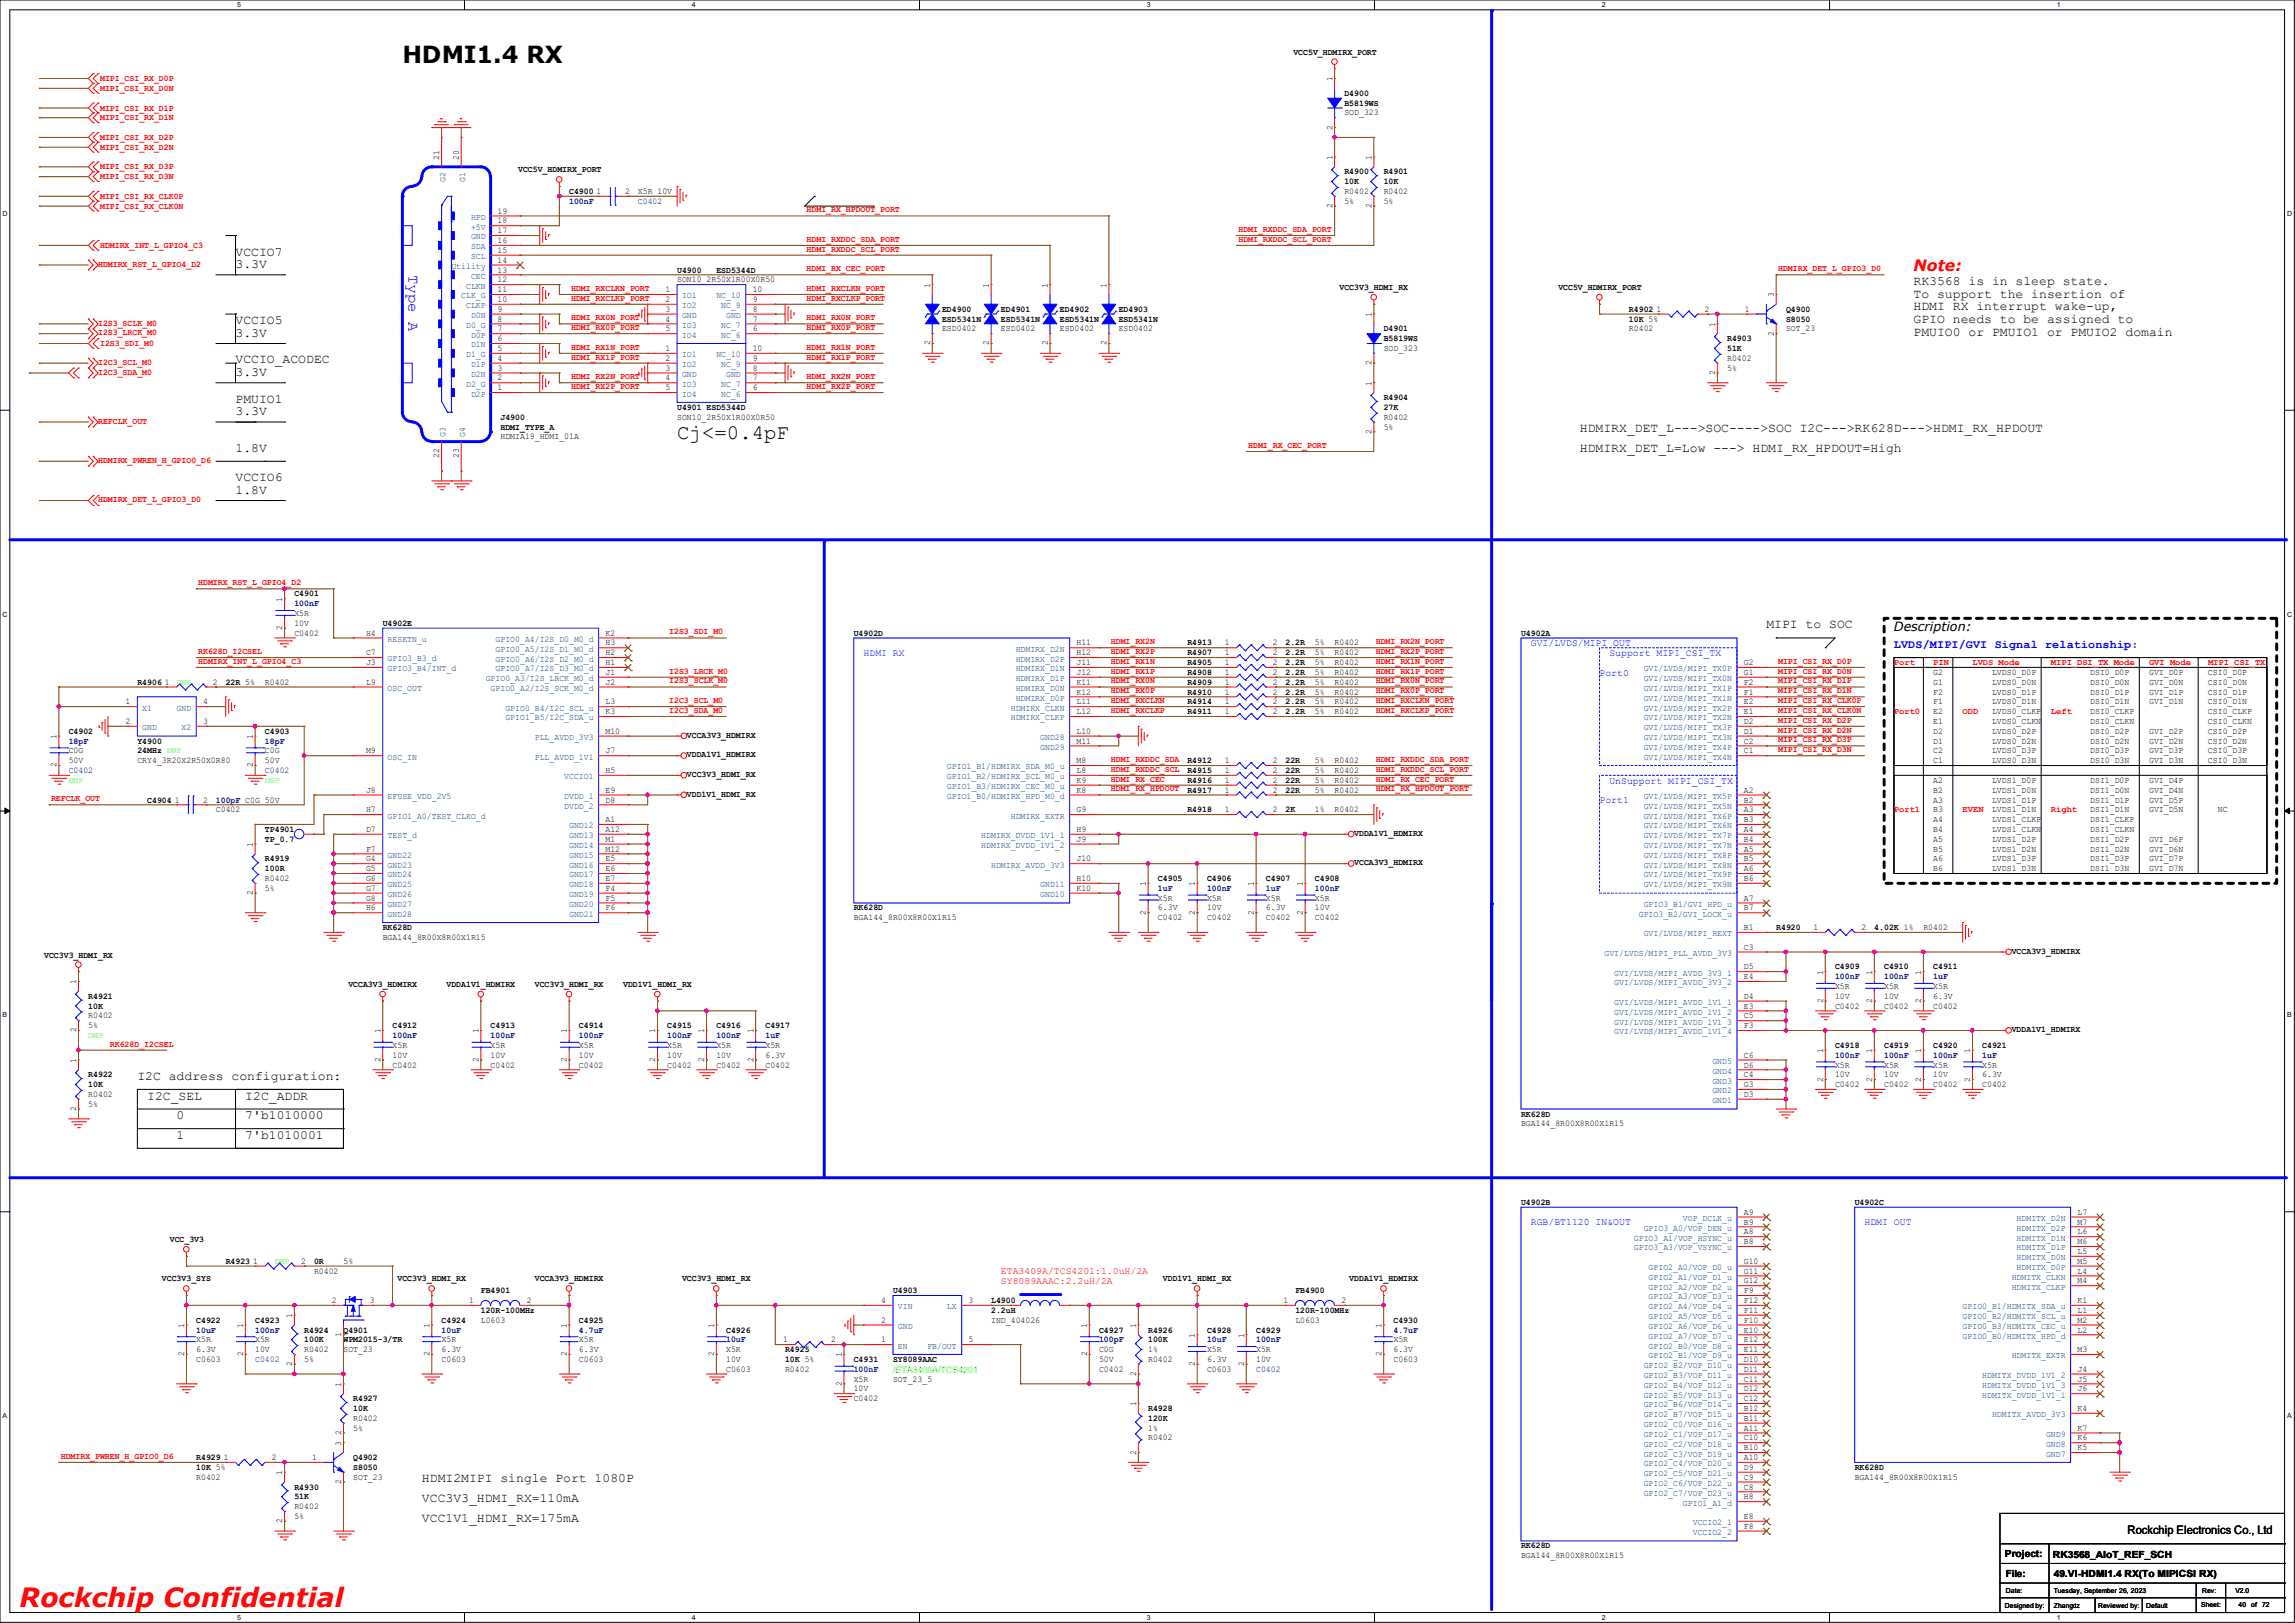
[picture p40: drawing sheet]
<svg xmlns="http://www.w3.org/2000/svg" width="297mm" height="210mm" viewBox="0 0 297 210" stroke-linecap="round" stroke-linejoin="round" font-family="sans-serif">
<defs><g id="words">
<text font-size="3.4" fill="#f00" x="2.5" y="207.9">Rockchip Confidential</text>
<text font-size="3" x="52.1" y="8.1">HDMI1.4 RX</text>
<text font-size="2.7" x="87.6" y="56.8">Cj&lt;=0.4pF</text>
<text font-size="2" fill="#00f" x="52.9" y="35.6" transform="rotate(90 52.9 35.6)">Type A</text>
<text font-size="2" fill="#f00" x="247.6" y="35.1">Note:</text>
<g font-size="1.7">
<text x="30.5" y="33.1">VCCIO7</text>
<text x="30.5" y="34.7">3.3V</text>
<text x="30.5" y="42">VCCIO5</text>
<text x="247.6" y="36.9">RK3568 is in sleep state.</text>
<text x="247.6" y="38.5">To support the insertion of</text>
<text x="247.6" y="40.2">HDMI RX interrupt wake-up,</text>
<text x="247.6" y="41.8">GPIO needs to be assigned to</text>
<text x="30.5" y="43.6">3.3V</text>
<text x="30.5" y="47">VCCIO_ACODEC</text>
<text x="247.6" y="43.5">PMUIO0 or PMUIO1 or PMUIO2 domain</text>
<text x="30.5" y="52.1">PMUIO1</text>
<text x="30.5" y="53.8">3.3V</text>
<text x="30.5" y="48.7">3.3V</text>
<text x="30.5" y="58.5">1.8V</text>
<text x="204.5" y="55.9">HDMIRX_DET_L---&gt;SOC----&gt;SOC I2C---&gt;RK628D---&gt;HDMI_RX_HPDOUT</text>
<text x="204.5" y="58.5">HDMIRX_DET_L=Low ---&gt; HDMI_RX_HPDOUT=High</text>
<text x="30.5" y="62.3">VCCIO6</text>
<text x="30.5" y="63.9">1.8V</text>
<text x="228.6" y="81.3">MIPI to SOC</text>
<text x="245.1" y="81.7">Description:</text>
<text x="17.8" y="139.7">I2C address configuration:</text>
<text x="19.1" y="142.3">I2C_SEL</text>
<text x="31.7" y="142.3">I2C_ADDR</text>
<text x="22.9" y="147.4">1</text>
<text x="22.9" y="144.8">0</text>
<text x="31.7" y="144.8">7'b1010000</text>
<text x="31.7" y="147.4">7'b1010001</text>
<text x="54.6" y="191.8">HDMI2MIPI single Port 1080P</text>
<text x="54.6" y="194.4">VCC3V3_HDMI_RX=110mA</text>
<text x="54.6" y="196.9">VCC1V1_HDMI_RX=175mA</text>
</g>
<text font-size="1.5" fill="#00f" x="245.1" y="83.8">LVDS/MIPI/GVI Signal relationship:</text>
<text font-size="1.5" x="275.3" y="198.5">Rockchip Electronics Co., Ltd</text>
<g font-size="1.3" fill="#00f">
<text x="198.1" y="83.6">GVI/LVDS/MIPI OUT</text>
<text x="111.8" y="84.9">HDMI RX</text>
<text x="207" y="87.4">Port0</text>
<text x="208.3" y="84.9">Support MIPI_CSI_TX</text>
<text x="208.3" y="101.4">UnSupport MIPI_CSI_TX</text>
<text x="207" y="103.9">Port1</text>
<text x="198.1" y="158.5">RGB/BT1120 IN&amp;OUT</text>
<text x="241.3" y="158.5">HDMI OUT</text>
</g>
<g font-size="1.3" fill="#f00">
<text x="129.5" y="164.9">ETA3409A/TCS4201:1.0uH/2A</text>
<text x="129.5" y="166.2">SY8089AAAC:2.2uH/2A</text>
</g>
<g font-size="1.3">
<text x="259.5" y="201.5">Project:</text>
<text x="265.7" y="201.6">RK3568_AIoT_REF_SCH</text>
<text x="259.6" y="204">File:</text>
<text x="265.8" y="204.1">49.VI-HDMI1.4 RX(To MIPICSI RX)</text>
</g>
<g font-size="1.1" fill="#f00">
<text x="13" y="10.5">MIPI_CSI_RX_D0P</text>
<text x="13" y="11.8">MIPI_CSI_RX_D0N</text>
<text x="13" y="14.3">MIPI_CSI_RX_D1P</text>
<text x="13" y="15.6">MIPI_CSI_RX_D1N</text>
<text x="13" y="18.1">MIPI_CSI_RX_D2P</text>
<text x="13" y="19.4">MIPI_CSI_RX_D2N</text>
<text x="13" y="21.9">MIPI_CSI_RX_D3P</text>
<text x="13" y="23.2">MIPI_CSI_RX_D3N</text>
<text x="13" y="25.7">MIPI_CSI_RX_CLK0P</text>
<text x="13" y="27">MIPI_CSI_RX_CLK0N</text>
<text x="104.4" y="27.5">HDMI_RX_HPDOUT_PORT</text>
<text x="12.7" y="34.5">HDMIRX_RST_L_GPIO4_D2</text>
<text x="13" y="32.1">HDMIRX_INT_L_GPIO4_C3</text>
<text x="104.4" y="32.6">HDMI_RXDDC_SCL_PORT</text>
<text x="104.4" y="31.3">HDMI_RXDDC_SDA_PORT</text>
<text x="104.4" y="35.1">HDMI_RX_CEC_PORT</text>
<text x="160.3" y="31.3">HDMI_RXDDC_SCL_PORT</text>
<text x="160.3" y="30">HDMI_RXDDC_SDA_PORT</text>
<text x="230.1" y="35.1">HDMIRX_DET_L_GPIO3_D0</text>
<text x="73.9" y="37.6">HDMI_RXCLKN_PORT</text>
<text x="73.9" y="38.9">HDMI_RXCLKP_PORT</text>
<text x="73.9" y="41.4">HDMI_RX0N_PORT</text>
<text x="104.4" y="37.6">HDMI_RXCLKN_PORT</text>
<text x="104.4" y="38.9">HDMI_RXCLKP_PORT</text>
<text x="104.4" y="41.4">HDMI_RX0N_PORT</text>
<text x="12.7" y="42.1">I2S3_SCLK_M0</text>
<text x="12.7" y="43.4">I2S3_LRCK_M0</text>
<text x="12.7" y="47.2">I2C3_SCL_M0</text>
<text x="13" y="44.8">I2S3_SDI_M0</text>
<text x="73.9" y="46.5">HDMI_RX1P_PORT</text>
<text x="73.9" y="45.3">HDMI_RX1N_PORT</text>
<text x="73.9" y="42.7">HDMI_RX0P_PORT</text>
<text x="104.4" y="46.5">HDMI_RX1P_PORT</text>
<text x="104.4" y="45.3">HDMI_RX1N_PORT</text>
<text x="104.4" y="42.7">HDMI_RX0P_PORT</text>
<text x="12.7" y="48.5">I2C3_SDA_M0</text>
<text x="73.9" y="49.1">HDMI_RX2N_PORT</text>
<text x="73.9" y="50.3">HDMI_RX2P_PORT</text>
<text x="104.4" y="49.1">HDMI_RX2N_PORT</text>
<text x="104.4" y="50.3">HDMI_RX2P_PORT</text>
<text x="12.7" y="59.9">HDMIRX_PWREN_H_GPIO0_D6</text>
<text x="12.7" y="54.8">REFCLK_OUT</text>
<text x="161.5" y="58">HDMI_RX_CEC_PORT</text>
<text x="12.7" y="65">HDMIRX_DET_L_GPIO3_D0</text>
<text x="25.7" y="75.7">HDMIRX_RST_L_GPIO4_D2</text>
<text x="86.6" y="82.1">I2S3_SDI_M0</text>
<text x="143.8" y="83.4">HDMI_RX2N</text>
<text x="178.1" y="83.4">HDMI_RX2N_PORT</text>
<text x="25.7" y="84.6">RK628D_I2CSEL</text>
<text x="25.7" y="85.9">HDMIRX_INT_L_GPIO4_C3</text>
<text x="86.6" y="88.4">I2S3_SCLK_M0</text>
<text x="86.6" y="87.2">I2S3_LRCK_M0</text>
<text x="143.8" y="88.4">HDMI_RX0N</text>
<text x="143.8" y="89.7">HDMI_RX0P</text>
<text x="143.8" y="84.6">HDMI_RX2P</text>
<text x="143.8" y="87.2">HDMI_RX1P</text>
<text x="143.8" y="85.9">HDMI_RX1N</text>
<text x="178.1" y="88.4">HDMI_RX0N_PORT</text>
<text x="178.1" y="89.7">HDMI_RX0P_PORT</text>
<text x="178.1" y="85.9">HDMI_RX1N_PORT</text>
<text x="178.1" y="87.2">HDMI_RX1P_PORT</text>
<text x="178.1" y="84.6">HDMI_RX2P_PORT</text>
<text x="230.1" y="89.7">MIPI_CSI_RX_D1N</text>
<text x="230.1" y="88.4">MIPI_CSI_RX_D1P</text>
<text x="230.1" y="87.2">MIPI_CSI_RX_D0N</text>
<text x="230.1" y="85.9">MIPI_CSI_RX_D0P</text>
<text x="245.1" y="86.1">Port</text>
<text x="250.2" y="86.1">PIN</text>
<text x="255.3" y="86.1">LVDS Mode</text>
<text x="265.4" y="86.1">MIPI_DSI_TX Mode</text>
<text x="278.1" y="86.1">GVI Mode</text>
<text x="285.8" y="86.1">MIPI_CSI_TX</text>
<text x="86.6" y="92.2">I2C3_SDA_M0</text>
<text x="86.6" y="91">I2C3_SCL_M0</text>
<text x="143.8" y="92.2">HDMI_RXCLKP</text>
<text x="143.8" y="91">HDMI_RXCLKN</text>
<text x="178.1" y="91">HDMI_RXCLKN_PORT</text>
<text x="178.1" y="92.2">HDMI_RXCLKP_PORT</text>
<text x="230.1" y="94.8">MIPI_CSI_RX_D2N</text>
<text x="230.1" y="93.5">MIPI_CSI_RX_D2P</text>
<text x="230.1" y="92.2">MIPI_CSI_RX_CLK0N</text>
<text x="230.1" y="91">MIPI_CSI_RX_CLK0P</text>
<text x="245.1" y="92.4">Port0</text>
<text x="254" y="92.4">ODD</text>
<text x="265.4" y="92.4">Left</text>
<text x="143.8" y="99.9">HDMI_RXDDC_SCL</text>
<text x="143.8" y="98.6">HDMI_RXDDC_SDA</text>
<text x="143.8" y="101.1">HDMI_RX_CEC</text>
<text x="178.1" y="98.6">HDMI_RXDDC_SDA_PORT</text>
<text x="178.1" y="99.9">HDMI_RXDDC_SCL_PORT</text>
<text x="178.1" y="101.1">HDMI_RX_CEC_PORT</text>
<text x="230.1" y="97.3">MIPI_CSI_RX_D3N</text>
<text x="230.1" y="96.1">MIPI_CSI_RX_D3P</text>
<text x="6.6" y="103.7">REFCLK_OUT</text>
<text x="143.8" y="102.4">HDMI_RX_HPDOUT</text>
<text x="178.1" y="102.4">HDMI_RX_HPDOUT_PORT</text>
<text x="245.1" y="105.1">Port1</text>
<text x="254" y="105.1">EVEN</text>
<text x="265.4" y="105.1">Right</text>
<text x="14.2" y="135.4">RK628D_I2CSEL</text>
<text x="7.9" y="188.8">HDMIRX_PWREN_H_GPIO0_D6</text>
</g>
<g font-size="1.1">
<text x="167.4" y="7.1">VCC5V_HDMIRX_PORT</text>
<text x="172.4" y="10.5" transform="rotate(-90 172.4 10.5)">1</text>
<text x="172.4" y="16.8" transform="rotate(-90 172.4 16.8)">2</text>
<text x="174" y="12.4">D4900</text>
<text x="174" y="13.7">B5819WS</text>
<text x="174" y="14.9">SOD_323</text>
<text x="56.9" y="20.7" transform="rotate(-90 56.9 20.7)">21</text>
<text x="59.4" y="20.7" transform="rotate(-90 59.4 20.7)">20</text>
<text x="67.1" y="22.3">VCC5V_HDMIRX_PORT</text>
<text x="172.4" y="20.7" transform="rotate(-90 172.4 20.7)">1</text>
<text x="174" y="22.6">R4900</text>
<text x="174" y="23.8">10K</text>
<text x="177.5" y="20.7" transform="rotate(-90 177.5 20.7)">1</text>
<text x="179.1" y="22.6">R4901</text>
<text x="179.1" y="23.8">10K</text>
<text x="64.4" y="28.9">18</text>
<text x="64.4" y="27.6">19</text>
<text x="73.7" y="25.1">C4900</text>
<text x="77.2" y="25.1">1</text>
<text x="80.9" y="25.1">2</text>
<text x="82.5" y="25.1">X5R 10V</text>
<text x="172.4" y="26.9" transform="rotate(-90 172.4 26.9)">2</text>
<text x="174" y="25.1">R0402</text>
<text x="174" y="26.4">5%</text>
<text x="177.5" y="26.9" transform="rotate(-90 177.5 26.9)">2</text>
<text x="179.1" y="25.1">R0402</text>
<text x="179.1" y="26.4">5%</text>
<text x="64.4" y="35.3">13</text>
<text x="64.4" y="34">14</text>
<text x="64.4" y="32.7">15</text>
<text x="64.4" y="31.5">16</text>
<text x="64.4" y="30.2">17</text>
<text x="87.6" y="35.3">U4900</text>
<text x="92.7" y="35.3">ESD5344D</text>
<text x="64.4" y="41.6">8</text>
<text x="64.4" y="40.3">9</text>
<text x="64.4" y="39.1">10</text>
<text x="64.4" y="37.8">11</text>
<text x="64.4" y="36.5">12</text>
<text x="86.1" y="37.8">1</text>
<text x="86.1" y="39.1">2</text>
<text x="86.1" y="41.6">4</text>
<text x="86.1" y="40.3">3</text>
<text x="87.6" y="36.5">SON10_2R50X1R00X0R50</text>
<text x="97.4" y="37.8">10</text>
<text x="97.4" y="39.1">9</text>
<text x="97.4" y="41.6">7</text>
<text x="97.4" y="40.3">8</text>
<text x="120.4" y="37.2" transform="rotate(-90 120.4 37.2)">1</text>
<text x="121.9" y="40.3">ED4900</text>
<text x="121.9" y="41.6">ESD5341N</text>
<text x="128" y="37.2" transform="rotate(-90 128 37.2)">1</text>
<text x="129.5" y="40.3">ED4901</text>
<text x="129.5" y="41.6">ESD5341N</text>
<text x="135.6" y="37.2" transform="rotate(-90 135.6 37.2)">1</text>
<text x="137.2" y="40.3">ED4902</text>
<text x="137.2" y="41.6">ESD5341N</text>
<text x="143.2" y="37.2" transform="rotate(-90 143.2 37.2)">1</text>
<text x="144.8" y="40.3">ED4903</text>
<text x="144.8" y="41.6">ESD5341N</text>
<text x="173.4" y="37.6">VCC3V3_HDMI_RX</text>
<text x="177.5" y="41" transform="rotate(-90 177.5 41)">1</text>
<text x="201.7" y="37.6">VCC5V_HDMIRX_PORT</text>
<text x="210.8" y="40.3">R4902</text>
<text x="210.8" y="41.6">10K 5%</text>
<text x="214.4" y="40.3">1</text>
<text x="220.6" y="40.3">2</text>
<text x="225.8" y="40.3">1</text>
<text x="229.6" y="38.5" transform="rotate(-90 229.6 38.5)">3</text>
<text x="231.1" y="40.3">Q4900</text>
<text x="231.1" y="41.6">S8050</text>
<text x="64.4" y="48">3</text>
<text x="64.4" y="46.7">4</text>
<text x="64.4" y="45.4">5</text>
<text x="64.4" y="44.2">6</text>
<text x="64.4" y="42.9">7</text>
<text x="86.1" y="45.4">1</text>
<text x="86.1" y="46.7">2</text>
<text x="86.1" y="48">3</text>
<text x="86.1" y="42.9">5</text>
<text x="97.4" y="45.4">10</text>
<text x="97.4" y="46.7">9</text>
<text x="97.4" y="48">8</text>
<text x="97.4" y="42.9">6</text>
<text x="120.4" y="44.7" transform="rotate(-90 120.4 44.7)">2</text>
<text x="121.9" y="42.9">ESD0402</text>
<text x="128" y="44.7" transform="rotate(-90 128 44.7)">2</text>
<text x="129.5" y="42.9">ESD0402</text>
<text x="135.6" y="44.7" transform="rotate(-90 135.6 44.7)">2</text>
<text x="137.2" y="42.9">ESD0402</text>
<text x="143.2" y="44.7" transform="rotate(-90 143.2 44.7)">2</text>
<text x="144.8" y="42.9">ESD0402</text>
<text x="177.5" y="47.2" transform="rotate(-90 177.5 47.2)">2</text>
<text x="179.1" y="42.9">D4901</text>
<text x="179.1" y="44.2">B5819WS</text>
<text x="179.1" y="45.4">SOD_323</text>
<text x="210.8" y="42.9">R0402</text>
<text x="222" y="42.3" transform="rotate(-90 222 42.3)">1</text>
<text x="223.5" y="44.2">R4903</text>
<text x="223.5" y="45.4">51K</text>
<text x="223.5" y="46.7">R0402</text>
<text x="223.5" y="48">5%</text>
<text x="229.6" y="43.4" transform="rotate(-90 229.6 43.4)">2</text>
<text x="231.1" y="42.9">SOT_23</text>
<text x="64.4" y="50.5">1</text>
<text x="64.4" y="49.2">2</text>
<text x="86.1" y="49.2">4</text>
<text x="86.1" y="50.5">5</text>
<text x="87.6" y="53">U4901 ESD5344D</text>
<text x="97.4" y="49.2">7</text>
<text x="97.4" y="50.5">6</text>
<text x="177.5" y="49.9" transform="rotate(-90 177.5 49.9)">1</text>
<text x="179.1" y="51.8">R4904</text>
<text x="179.1" y="53">27K</text>
<text x="222" y="48.5" transform="rotate(-90 222 48.5)">2</text>
<text x="56.9" y="59.3" transform="rotate(-90 56.9 59.3)">22</text>
<text x="59.4" y="59.3" transform="rotate(-90 59.4 59.3)">23</text>
<text x="64.8" y="54.3">J4900</text>
<text x="64.8" y="55.6">HDMI_TYPE_A</text>
<text x="64.8" y="56.9">HDMIA19_HDMI_01A</text>
<text x="87.6" y="54.3">SON10_2R50X1R00X0R50</text>
<text x="177.5" y="56.1" transform="rotate(-90 177.5 56.1)">2</text>
<text x="179.1" y="54.3">R0402</text>
<text x="179.1" y="55.6">5%</text>
<text x="36.5" y="77.9" transform="rotate(-90 36.5 77.9)">1</text>
<text x="38.1" y="77.2">C4901</text>
<text x="36.5" y="81.5" transform="rotate(-90 36.5 81.5)">2</text>
<text x="38.1" y="82.3">C0402</text>
<text x="38.1" y="79.7">X5R</text>
<text x="38.1" y="81">10V</text>
<text x="47.4" y="82.3">H4</text>
<text x="49.5" y="81">U4902E</text>
<text x="78.4" y="83.5">H3</text>
<text x="78.4" y="82.3">K2</text>
<text x="110.5" y="82.3">U4902D</text>
<text x="139.3" y="83.5">H11</text>
<text x="153.7" y="83.5">R4913</text>
<text x="158.5" y="83.5">1</text>
<text x="164.7" y="83.5">2</text>
<text x="166.4" y="83.5">2.2R</text>
<text x="170.2" y="83.5">5%</text>
<text x="172.7" y="83.5">R0402</text>
<text x="196.8" y="82.3">U4902A</text>
<text x="17.8" y="88.6">R4906</text>
<text x="21.3" y="88.6">1</text>
<text x="27.6" y="88.6">2</text>
<text x="29.2" y="88.6">22R 5%</text>
<text x="34.3" y="88.6">R0402</text>
<text x="47.4" y="88.6">L9</text>
<text x="47.4" y="86.1">J3</text>
<text x="47.4" y="84.8">C7</text>
<text x="78.4" y="84.8">H2</text>
<text x="78.4" y="86.1">H1</text>
<text x="78.4" y="87.3">J1</text>
<text x="78.4" y="88.6">J2</text>
<text x="139.3" y="88.6">K11</text>
<text x="139.3" y="89.9">K12</text>
<text x="139.3" y="86.1">J11</text>
<text x="139.3" y="87.3">J12</text>
<text x="139.3" y="84.8">H12</text>
<text x="153.7" y="88.6">R4909</text>
<text x="153.7" y="89.9">R4910</text>
<text x="153.7" y="84.8">R4907</text>
<text x="153.7" y="87.3">R4908</text>
<text x="153.7" y="86.1">R4905</text>
<text x="158.5" y="88.6">1</text>
<text x="158.5" y="89.9">1</text>
<text x="158.5" y="84.8">1</text>
<text x="158.5" y="87.3">1</text>
<text x="158.5" y="86.1">1</text>
<text x="164.7" y="88.6">2</text>
<text x="164.7" y="89.9">2</text>
<text x="164.7" y="84.8">2</text>
<text x="164.7" y="87.3">2</text>
<text x="164.7" y="86.1">2</text>
<text x="166.4" y="88.6">2.2R</text>
<text x="166.4" y="89.9">2.2R</text>
<text x="166.4" y="84.8">2.2R</text>
<text x="166.4" y="87.3">2.2R</text>
<text x="166.4" y="86.1">2.2R</text>
<text x="170.2" y="88.6">5%</text>
<text x="170.2" y="89.9">5%</text>
<text x="170.2" y="84.8">5%</text>
<text x="170.2" y="87.3">5%</text>
<text x="170.2" y="86.1">5%</text>
<text x="172.7" y="88.6">R0402</text>
<text x="172.7" y="89.9">R0402</text>
<text x="172.7" y="84.8">R0402</text>
<text x="172.7" y="87.3">R0402</text>
<text x="172.7" y="86.1">R0402</text>
<text x="225.7" y="88.6">F2</text>
<text x="225.7" y="89.9">F1</text>
<text x="225.7" y="86.1">G2</text>
<text x="225.7" y="87.3">G1</text>
<text x="250.2" y="87.3">G2</text>
<text x="250.2" y="88.6">G1</text>
<text x="250.2" y="89.9">F2</text>
<text x="257.8" y="87.3">LVDS0_D0P</text>
<text x="257.8" y="88.6">LVDS0_D0N</text>
<text x="257.8" y="89.9">LVDS0_D1P</text>
<text x="270.5" y="87.3">DSI0_D0P</text>
<text x="270.5" y="88.6">DSI0_D0N</text>
<text x="270.5" y="89.9">DSI0_D1P</text>
<text x="278.1" y="87.3">GVI_D0P</text>
<text x="278.1" y="88.6">GVI_D0N</text>
<text x="278.1" y="89.9">GVI_D1P</text>
<text x="285.7" y="87.3">CSI0_D0P</text>
<text x="285.7" y="88.6">CSI0_D0N</text>
<text x="285.7" y="89.9">CSI0_D1P</text>
<text x="7.3" y="95.6" transform="rotate(-90 7.3 95.6)">1</text>
<text x="8.9" y="95">C4902</text>
<text x="16.3" y="91.1">1</text>
<text x="16.3" y="93.7">2</text>
<text x="26.3" y="93.7">3</text>
<text x="26.3" y="91.1">4</text>
<text x="32.7" y="95.6" transform="rotate(-90 32.7 95.6)">1</text>
<text x="34.3" y="95">C4903</text>
<text x="78.4" y="91.1">L3</text>
<text x="78.4" y="92.4">K3</text>
<text x="78.4" y="95">M10</text>
<text x="88.9" y="95.5">VCCA3V3_HDMIRX</text>
<text x="139.3" y="95">L10</text>
<text x="139.3" y="91.1">L11</text>
<text x="139.3" y="92.4">L12</text>
<text x="153.7" y="91.1">R4914</text>
<text x="153.7" y="92.4">R4911</text>
<text x="158.5" y="91.1">1</text>
<text x="158.5" y="92.4">1</text>
<text x="164.7" y="91.1">2</text>
<text x="164.7" y="92.4">2</text>
<text x="166.4" y="91.1">2.2R</text>
<text x="166.4" y="92.4">2.2R</text>
<text x="170.2" y="91.1">5%</text>
<text x="170.2" y="92.4">5%</text>
<text x="172.7" y="91.1">R0402</text>
<text x="172.7" y="92.4">R0402</text>
<text x="225.7" y="93.7">D2</text>
<text x="225.7" y="95">D1</text>
<text x="225.7" y="91.1">E2</text>
<text x="225.7" y="92.4">E1</text>
<text x="250.2" y="91.1">F1</text>
<text x="250.2" y="92.4">E2</text>
<text x="250.2" y="93.7">E1</text>
<text x="250.2" y="95">D2</text>
<text x="257.8" y="91.1">LVDS0_D1N</text>
<text x="257.8" y="95">LVDS0_D2P</text>
<text x="257.8" y="92.4">LVDS0_CLKP</text>
<text x="257.8" y="93.7">LVDS0_CLKN</text>
<text x="270.5" y="91.1">DSI0_D1N</text>
<text x="270.5" y="95">DSI0_D2P</text>
<text x="270.5" y="92.4">DSI0_CLKP</text>
<text x="270.5" y="93.7">DSI0_CLKN</text>
<text x="278.1" y="91.1">GVI_D1N</text>
<text x="278.1" y="95">GVI_D2P</text>
<text x="285.7" y="91.1">CSI0_D1N</text>
<text x="285.7" y="95">CSI0_D2P</text>
<text x="285.7" y="92.4">CSI0_CLKP</text>
<text x="285.7" y="93.7">CSI0_CLKN</text>
<text x="7.3" y="99.3" transform="rotate(-90 7.3 99.3)">2</text>
<text x="8.9" y="97.5">C0G</text>
<text x="8.9" y="98.8">50V</text>
<text x="17.8" y="96.2">Y4900</text>
<text x="17.8" y="97.5">24MHz DNP</text>
<text x="17.8" y="98.8">CRY4_3R20X2R50X0R80</text>
<text x="32.7" y="99.3" transform="rotate(-90 32.7 99.3)">2</text>
<text x="34.3" y="97.5">C0G</text>
<text x="34.3" y="98.8">50V</text>
<text x="47.4" y="97.5">M9</text>
<text x="78.4" y="100">H5</text>
<text x="78.4" y="97.5">J7</text>
<text x="88.9" y="98">VDDA1V1_HDMIRX</text>
<text x="88.9" y="100.5">VCC3V3_HDMI_RX</text>
<text x="139.3" y="100">L8</text>
<text x="139.3" y="98.8">M8</text>
<text x="139.3" y="101.3">K9</text>
<text x="139.3" y="96.2">M11</text>
<text x="153.7" y="101.3">R4916</text>
<text x="153.7" y="100">R4915</text>
<text x="153.7" y="98.8">R4912</text>
<text x="158.5" y="101.3">1</text>
<text x="158.5" y="100">1</text>
<text x="158.5" y="98.8">1</text>
<text x="164.7" y="101.3">2</text>
<text x="164.7" y="100">2</text>
<text x="164.7" y="98.8">2</text>
<text x="166.4" y="101.3">22R</text>
<text x="166.4" y="100">22R</text>
<text x="166.4" y="98.8">22R</text>
<text x="170.2" y="101.3">5%</text>
<text x="170.2" y="100">5%</text>
<text x="170.2" y="98.8">5%</text>
<text x="172.7" y="101.3">R0402</text>
<text x="172.7" y="100">R0402</text>
<text x="172.7" y="98.8">R0402</text>
<text x="225.7" y="96.2">C2</text>
<text x="225.7" y="97.5">C1</text>
<text x="250.2" y="96.2">D1</text>
<text x="250.2" y="97.5">C2</text>
<text x="250.2" y="98.8">C1</text>
<text x="250.2" y="101.3">A2</text>
<text x="257.8" y="96.2">LVDS0_D2N</text>
<text x="257.8" y="97.5">LVDS0_D3P</text>
<text x="257.8" y="98.8">LVDS0_D3N</text>
<text x="257.8" y="101.3">LVDS1_D0P</text>
<text x="270.5" y="96.2">DSI0_D2N</text>
<text x="270.5" y="97.5">DSI0_D3P</text>
<text x="270.5" y="98.8">DSI0_D3N</text>
<text x="270.5" y="101.3">DSI1_D0P</text>
<text x="278.1" y="96.2">GVI_D2N</text>
<text x="278.1" y="98.8">GVI_D3N</text>
<text x="278.1" y="97.5">GVI_D3P</text>
<text x="278.1" y="101.3">GVI_D4P</text>
<text x="285.7" y="96.2">CSI0_D2N</text>
<text x="285.7" y="97.5">CSI0_D3P</text>
<text x="285.7" y="98.8">CSI0_D3N</text>
<text x="19" y="103.8">C4904</text>
<text x="22.6" y="103.8">1</text>
<text x="26.3" y="103.8">2</text>
<text x="27.9" y="105.1">C0402</text>
<text x="34.3" y="107.7">TP4901</text>
<text x="47.4" y="102.6">J8</text>
<text x="47.4" y="107.7">D7</text>
<text x="47.4" y="105.1">H7</text>
<text x="78.4" y="102.6">E9</text>
<text x="78.4" y="103.8">D8</text>
<text x="78.4" y="106.4">A1</text>
<text x="78.4" y="107.7">A12</text>
<text x="88.9" y="103.1">VDD1V1_HDMI_RX</text>
<text x="139.3" y="102.6">K8</text>
<text x="139.3" y="105.1">G9</text>
<text x="139.3" y="107.7">H9</text>
<text x="153.7" y="105.1">R4918</text>
<text x="153.7" y="102.6">R4917</text>
<text x="158.5" y="105.1">1</text>
<text x="158.5" y="102.6">1</text>
<text x="164.7" y="105.1">2</text>
<text x="164.7" y="102.6">2</text>
<text x="166.4" y="105.1">2K</text>
<text x="166.4" y="102.6">22R</text>
<text x="170.2" y="105.1">1%</text>
<text x="170.2" y="102.6">5%</text>
<text x="172.7" y="105.1">R0402</text>
<text x="172.7" y="102.6">R0402</text>
<text x="225.7" y="107.7">A4</text>
<text x="225.7" y="105.1">A3</text>
<text x="225.7" y="106.4">B3</text>
<text x="225.7" y="102.6">A2</text>
<text x="225.7" y="103.8">B2</text>
<text x="250.2" y="102.6">B2</text>
<text x="250.2" y="103.8">A3</text>
<text x="250.2" y="105.1">B3</text>
<text x="250.2" y="106.4">A4</text>
<text x="250.2" y="107.7">B4</text>
<text x="257.8" y="102.6">LVDS1_D0N</text>
<text x="257.8" y="103.8">LVDS1_D1P</text>
<text x="257.8" y="105.1">LVDS1_D1N</text>
<text x="257.8" y="106.4">LVDS1_CLKP</text>
<text x="257.8" y="107.7">LVDS1_CLKN</text>
<text x="270.5" y="102.6">DSI1_D0N</text>
<text x="270.5" y="103.8">DSI1_D1P</text>
<text x="270.5" y="105.1">DSI1_D1N</text>
<text x="270.5" y="106.4">DSI1_CLKP</text>
<text x="270.5" y="107.7">DSI1_CLKN</text>
<text x="278.1" y="102.6">GVI_D4N</text>
<text x="278.1" y="105.1">GVI_D5N</text>
<text x="278.1" y="103.8">GVI_D5P</text>
<text x="287" y="105.1">NC</text>
<text x="32.7" y="109.6" transform="rotate(-90 32.7 109.6)">1</text>
<text x="34.3" y="111.5">R4919</text>
<text x="34.3" y="112.7">100R</text>
<text x="34.3" y="108.9">TP_0.7</text>
<text x="47.4" y="110.2">F7</text>
<text x="47.4" y="111.5">G4</text>
<text x="47.4" y="112.7">G5</text>
<text x="78.4" y="108.9">M1</text>
<text x="78.4" y="110.2">M12</text>
<text x="78.4" y="111.5">E5</text>
<text x="78.4" y="112.7">E6</text>
<text x="139.3" y="108.9">J9</text>
<text x="139.3" y="111.5">J10</text>
<text x="175.3" y="112">VCCA3V3_HDMIRX</text>
<text x="175.3" y="108.2">VDDA1V1_HDMIRX</text>
<text x="225.7" y="112.7">A6</text>
<text x="225.7" y="110.2">A5</text>
<text x="225.7" y="111.5">B5</text>
<text x="225.7" y="108.9">B4</text>
<text x="250.2" y="108.9">A5</text>
<text x="250.2" y="110.2">B5</text>
<text x="250.2" y="111.5">A6</text>
<text x="250.2" y="112.7">B6</text>
<text x="257.8" y="108.9">LVDS1_D2P</text>
<text x="257.8" y="110.2">LVDS1_D2N</text>
<text x="257.8" y="111.5">LVDS1_D3P</text>
<text x="257.8" y="112.7">LVDS1_D3N</text>
<text x="270.5" y="108.9">DSI1_D2P</text>
<text x="270.5" y="110.2">DSI1_D2N</text>
<text x="270.5" y="111.5">DSI1_D3P</text>
<text x="270.5" y="112.7">DSI1_D3N</text>
<text x="278.1" y="110.2">GVI_D6N</text>
<text x="278.1" y="108.9">GVI_D6P</text>
<text x="278.1" y="112.7">GVI_D7N</text>
<text x="278.1" y="111.5">GVI_D7P</text>
<text x="32.7" y="115.8" transform="rotate(-90 32.7 115.8)">2</text>
<text x="34.3" y="114">R0402</text>
<text x="34.3" y="115.3">5%</text>
<text x="47.4" y="114">G6</text>
<text x="47.4" y="115.3">G7</text>
<text x="47.4" y="116.5">G8</text>
<text x="47.4" y="117.8">H6</text>
<text x="78.4" y="114">E7</text>
<text x="78.4" y="115.3">F4</text>
<text x="78.4" y="116.5">F5</text>
<text x="78.4" y="117.8">F6</text>
<text x="110.5" y="117.8">RK628D</text>
<text x="110.5" y="119.1">BGA144_8R00X8R00X1R15</text>
<text x="139.3" y="114">H10</text>
<text x="139.3" y="115.3">K10</text>
<text x="148.3" y="118.4" transform="rotate(-90 148.3 118.4)">2</text>
<text x="148.3" y="114.7" transform="rotate(-90 148.3 114.7)">1</text>
<text x="149.9" y="114">C4905</text>
<text x="149.9" y="119.1">C0402</text>
<text x="149.9" y="116.5">X5R</text>
<text x="149.9" y="117.8">6.3V</text>
<text x="154.6" y="118.4" transform="rotate(-90 154.6 118.4)">2</text>
<text x="154.6" y="114.7" transform="rotate(-90 154.6 114.7)">1</text>
<text x="156.2" y="114">C4906</text>
<text x="156.2" y="119.1">C0402</text>
<text x="156.2" y="116.5">X5R</text>
<text x="156.2" y="117.8">10V</text>
<text x="162.3" y="118.4" transform="rotate(-90 162.3 118.4)">2</text>
<text x="162.3" y="114.7" transform="rotate(-90 162.3 114.7)">1</text>
<text x="163.8" y="114">C4907</text>
<text x="163.8" y="119.1">C0402</text>
<text x="163.8" y="116.5">X5R</text>
<text x="163.8" y="117.8">6.3V</text>
<text x="168.6" y="118.4" transform="rotate(-90 168.6 118.4)">2</text>
<text x="168.6" y="114.7" transform="rotate(-90 168.6 114.7)">1</text>
<text x="170.2" y="114">C4908</text>
<text x="170.2" y="119.1">C0402</text>
<text x="170.2" y="116.5">X5R</text>
<text x="170.2" y="117.8">10V</text>
<text x="225.7" y="114">B6</text>
<text x="225.7" y="116.5">A7</text>
<text x="225.7" y="117.8">B7</text>
<text x="5.7" y="123.9">VCC3V3_HDMI_RX</text>
<text x="49.5" y="120.4">RK628D</text>
<text x="49.5" y="121.6">BGA144_8R00X8R00X1R15</text>
<text x="225.7" y="122.9">C3</text>
<text x="225.7" y="120.4">B1</text>
<text x="225.7" y="125.4">D5</text>
<text x="229.9" y="120.4">R4920</text>
<text x="234.7" y="120.4">1</text>
<text x="237.5" y="125.4">C4909</text>
<text x="240.9" y="120.4">2</text>
<text x="242.6" y="120.4">4.02K 1%</text>
<text x="243.8" y="125.4">C4910</text>
<text x="248.9" y="120.4">R0402</text>
<text x="250.2" y="125.4">C4911</text>
<text x="260.3" y="123.4">VCCA3V3_HDMIRX</text>
<text x="9.9" y="127.4" transform="rotate(-90 9.9 127.4)">1</text>
<text x="11.4" y="129.2">R4921</text>
<text x="11.4" y="130.5">10K</text>
<text x="11.4" y="131.8">R0402</text>
<text x="45.1" y="127.7">VCCA3V3_HDMIRX</text>
<text x="57.8" y="127.7">VDDA1V1_HDMIRX</text>
<text x="69.2" y="127.7">VCC3V3_HDMI_RX</text>
<text x="80.6" y="127.7">VDD1V1_HDMI_RX</text>
<text x="225.7" y="129.2">D4</text>
<text x="225.7" y="130.5">E3</text>
<text x="225.7" y="131.8">C5</text>
<text x="225.7" y="126.7">E4</text>
<text x="235.9" y="129.8" transform="rotate(-90 235.9 129.8)">2</text>
<text x="235.9" y="126.1" transform="rotate(-90 235.9 126.1)">1</text>
<text x="237.5" y="130.5">C0402</text>
<text x="237.5" y="128">X5R</text>
<text x="237.5" y="129.2">10V</text>
<text x="242.3" y="129.8" transform="rotate(-90 242.3 129.8)">2</text>
<text x="242.3" y="126.1" transform="rotate(-90 242.3 126.1)">1</text>
<text x="243.8" y="130.5">C0402</text>
<text x="243.8" y="128">X5R</text>
<text x="243.8" y="129.2">10V</text>
<text x="248.6" y="129.8" transform="rotate(-90 248.6 129.8)">2</text>
<text x="248.6" y="126.1" transform="rotate(-90 248.6 126.1)">1</text>
<text x="250.2" y="130.5">C0402</text>
<text x="250.2" y="128">X5R</text>
<text x="250.2" y="129.2">6.3V</text>
<text x="9.9" y="137.5" transform="rotate(-90 9.9 137.5)">1</text>
<text x="9.9" y="133.6" transform="rotate(-90 9.9 133.6)">2</text>
<text x="11.4" y="133.1">5%</text>
<text x="49.2" y="137.4" transform="rotate(-90 49.2 137.4)">2</text>
<text x="49.2" y="133.7" transform="rotate(-90 49.2 133.7)">1</text>
<text x="50.8" y="133.1">C4912</text>
<text x="50.8" y="135.6">X5R</text>
<text x="50.8" y="136.9">10V</text>
<text x="61.9" y="137.4" transform="rotate(-90 61.9 137.4)">2</text>
<text x="61.9" y="133.7" transform="rotate(-90 61.9 133.7)">1</text>
<text x="63.5" y="133.1">C4913</text>
<text x="63.5" y="135.6">X5R</text>
<text x="63.5" y="136.9">10V</text>
<text x="73.4" y="137.4" transform="rotate(-90 73.4 137.4)">2</text>
<text x="73.4" y="133.7" transform="rotate(-90 73.4 133.7)">1</text>
<text x="74.9" y="133.1">C4914</text>
<text x="74.9" y="135.6">X5R</text>
<text x="74.9" y="136.9">10V</text>
<text x="84.8" y="137.4" transform="rotate(-90 84.8 137.4)">2</text>
<text x="84.8" y="133.7" transform="rotate(-90 84.8 133.7)">1</text>
<text x="86.4" y="133.1">C4915</text>
<text x="86.4" y="135.6">X5R</text>
<text x="86.4" y="136.9">10V</text>
<text x="91.1" y="137.4" transform="rotate(-90 91.1 137.4)">2</text>
<text x="91.1" y="133.7" transform="rotate(-90 91.1 133.7)">1</text>
<text x="92.7" y="133.1">C4916</text>
<text x="92.7" y="135.6">X5R</text>
<text x="92.7" y="136.9">10V</text>
<text x="97.5" y="137.4" transform="rotate(-90 97.5 137.4)">2</text>
<text x="97.5" y="133.7" transform="rotate(-90 97.5 133.7)">1</text>
<text x="99.1" y="133.1">C4917</text>
<text x="99.1" y="135.6">X5R</text>
<text x="99.1" y="136.9">6.3V</text>
<text x="225.7" y="133.1">F3</text>
<text x="225.7" y="136.9">C6</text>
<text x="235.9" y="136.3" transform="rotate(-90 235.9 136.3)">1</text>
<text x="237.5" y="135.6">C4918</text>
<text x="242.3" y="136.3" transform="rotate(-90 242.3 136.3)">1</text>
<text x="243.8" y="135.6">C4919</text>
<text x="248.6" y="136.3" transform="rotate(-90 248.6 136.3)">1</text>
<text x="250.2" y="135.6">C4920</text>
<text x="255" y="136.3" transform="rotate(-90 255 136.3)">1</text>
<text x="256.5" y="135.6">C4921</text>
<text x="260.3" y="133.6">VDDA1V1_HDMIRX</text>
<text x="9.9" y="143.8" transform="rotate(-90 9.9 143.8)">2</text>
<text x="11.4" y="139.4">R4922</text>
<text x="11.4" y="140.7">10K</text>
<text x="11.4" y="141.9">R0402</text>
<text x="11.4" y="143.2">5%</text>
<text x="50.8" y="138.1">C0402</text>
<text x="63.5" y="138.1">C0402</text>
<text x="74.9" y="138.1">C0402</text>
<text x="86.4" y="138.1">C0402</text>
<text x="92.7" y="138.1">C0402</text>
<text x="99.1" y="138.1">C0402</text>
<text x="225.7" y="141.9">D3</text>
<text x="225.7" y="138.1">D6</text>
<text x="225.7" y="139.4">C4</text>
<text x="225.7" y="140.7">G3</text>
<text x="235.9" y="140" transform="rotate(-90 235.9 140)">2</text>
<text x="237.5" y="140.7">C0402</text>
<text x="237.5" y="138.1">X5R</text>
<text x="237.5" y="139.4">10V</text>
<text x="242.3" y="140" transform="rotate(-90 242.3 140)">2</text>
<text x="243.8" y="140.7">C0402</text>
<text x="243.8" y="138.1">X5R</text>
<text x="243.8" y="139.4">10V</text>
<text x="248.6" y="140" transform="rotate(-90 248.6 140)">2</text>
<text x="250.2" y="140.7">C0402</text>
<text x="250.2" y="138.1">X5R</text>
<text x="250.2" y="139.4">10V</text>
<text x="255" y="140" transform="rotate(-90 255 140)">2</text>
<text x="256.5" y="140.7">C0402</text>
<text x="256.5" y="138.1">X5R</text>
<text x="256.5" y="139.4">6.3V</text>
<text x="196.8" y="144.5">RK628D</text>
<text x="196.8" y="145.8">BGA144_8R00X8R00X1R15</text>
<text x="196.8" y="155.9">U4902B</text>
<text x="240" y="155.9">U4902C</text>
<text x="22" y="160.7">VCC_3V3</text>
<text x="225.7" y="157.2">A9</text>
<text x="225.7" y="158.5">B9</text>
<text x="225.7" y="159.7">A8</text>
<text x="225.7" y="161">B8</text>
<text x="268.9" y="159.7">L6</text>
<text x="268.9" y="161">M6</text>
<text x="268.9" y="157.2">L7</text>
<text x="268.9" y="158.5">M7</text>
<text x="21" y="165.8">VCC3V3_SYS</text>
<text x="29.2" y="163.5">R4923</text>
<text x="32.8" y="163.5">1</text>
<text x="39" y="163.5">2</text>
<text x="40.6" y="163.5">0R</text>
<text x="40.6" y="164.8">R0402</text>
<text x="44.4" y="163.5">5%</text>
<text x="51.4" y="165.8">VCC3V3_HDMI_RX</text>
<text x="62.2" y="167.3">FB4901</text>
<text x="69.2" y="165.8">VCCA3V3_HDMIRX</text>
<text x="88.3" y="165.8">VCC3V3_HDMI_RX</text>
<text x="115.6" y="167.3">U4903</text>
<text x="150.5" y="165.8">VDD1V1_HDMI_RX</text>
<text x="167.6" y="167.3">FB4900</text>
<text x="174.6" y="165.8">VDDA1V1_HDMIRX</text>
<text x="225.7" y="163.5">G10</text>
<text x="225.7" y="164.8">G11</text>
<text x="225.7" y="166.1">G12</text>
<text x="225.7" y="167.3">F9</text>
<text x="268.9" y="164.8">L4</text>
<text x="268.9" y="166.1">M4</text>
<text x="268.9" y="162.3">L5</text>
<text x="268.9" y="163.5">M5</text>
<text x="23.8" y="171.8" transform="rotate(-90 23.8 171.8)">1</text>
<text x="25.4" y="171.2">C4922</text>
<text x="25.4" y="173.7">X5R</text>
<text x="31.5" y="171.8" transform="rotate(-90 31.5 171.8)">1</text>
<text x="33" y="171.2">C4923</text>
<text x="33" y="173.7">X5R</text>
<text x="37.8" y="170.6" transform="rotate(-90 37.8 170.6)">1</text>
<text x="39.4" y="172.4">R4924</text>
<text x="39.4" y="173.7">100K</text>
<text x="42.9" y="168.6">2</text>
<text x="44.2" y="173" transform="rotate(-90 44.2 173)">1</text>
<text x="44.4" y="172.4">Q4901</text>
<text x="44.4" y="173.7">WPM2015-3/TR</text>
<text x="47.9" y="168.6">3</text>
<text x="55.6" y="171.8" transform="rotate(-90 55.6 171.8)">1</text>
<text x="57.1" y="171.2">C4924</text>
<text x="57.1" y="173.7">X5R</text>
<text x="60.7" y="168.6">1</text>
<text x="62.2" y="169.9">120R-100MHz</text>
<text x="62.2" y="171.2">L0603</text>
<text x="68.2" y="168.6">2</text>
<text x="73.4" y="171.8" transform="rotate(-90 73.4 171.8)">1</text>
<text x="74.9" y="171.2">C4925</text>
<text x="74.9" y="173.7">X5R</text>
<text x="92.4" y="171.8" transform="rotate(-90 92.4 171.8)">1</text>
<text x="94" y="172.4">C4926</text>
<text x="101.3" y="173.7">1</text>
<text x="107.6" y="173.7">2</text>
<text x="114" y="173.7">1</text>
<text x="114" y="171.2">2</text>
<text x="114" y="168.6">4</text>
<text x="125.3" y="168.6">3</text>
<text x="125.3" y="173.7">5</text>
<text x="128.3" y="168.6">L4900</text>
<text x="128.3" y="169.9">2.2uH</text>
<text x="128.3" y="171.2">IND_404026</text>
<text x="140.7" y="171.8" transform="rotate(-90 140.7 171.8)">1</text>
<text x="142.2" y="172.4">C4927</text>
<text x="147" y="171.8" transform="rotate(-90 147 171.8)">1</text>
<text x="148.6" y="172.4">R4926</text>
<text x="148.6" y="173.7">100K</text>
<text x="154.6" y="173.1" transform="rotate(-90 154.6 173.1)">1</text>
<text x="156.2" y="172.4">C4928</text>
<text x="161" y="173.1" transform="rotate(-90 161 173.1)">1</text>
<text x="162.6" y="172.4">C4929</text>
<text x="166.1" y="168.6">1</text>
<text x="167.6" y="169.9">120R-100MHz</text>
<text x="167.6" y="171.2">L0603</text>
<text x="173.6" y="168.6">2</text>
<text x="178.8" y="171.8" transform="rotate(-90 178.8 171.8)">1</text>
<text x="180.3" y="171.2">C4930</text>
<text x="180.3" y="173.7">X5R</text>
<text x="225.7" y="168.6">F12</text>
<text x="225.7" y="169.9">F11</text>
<text x="225.7" y="171.2">F10</text>
<text x="225.7" y="172.4">E10</text>
<text x="225.7" y="173.7">E12</text>
<text x="268.9" y="172.4">L2</text>
<text x="268.9" y="169.9">L1</text>
<text x="268.9" y="171.2">M2</text>
<text x="268.9" y="168.6">K1</text>
<text x="23.8" y="175.5" transform="rotate(-90 23.8 175.5)">2</text>
<text x="25.4" y="176.2">C0603</text>
<text x="25.4" y="175">6.3V</text>
<text x="31.5" y="175.5" transform="rotate(-90 31.5 175.5)">2</text>
<text x="33" y="175">10V</text>
<text x="37.8" y="176.8" transform="rotate(-90 37.8 176.8)">2</text>
<text x="39.4" y="175">R0402</text>
<text x="39.4" y="176.2">5%</text>
<text x="44.2" y="179.5" transform="rotate(-90 44.2 179.5)">1</text>
<text x="44.4" y="175">SOT_23</text>
<text x="55.6" y="175.5" transform="rotate(-90 55.6 175.5)">2</text>
<text x="57.1" y="176.2">C0603</text>
<text x="57.1" y="175">6.3V</text>
<text x="73.4" y="175.5" transform="rotate(-90 73.4 175.5)">2</text>
<text x="74.9" y="176.2">C0603</text>
<text x="74.9" y="175">6.3V</text>
<text x="92.4" y="175.5" transform="rotate(-90 92.4 175.5)">2</text>
<text x="94" y="177.5">C0603</text>
<text x="94" y="175">X5R</text>
<text x="94" y="176.2">10V</text>
<text x="101.6" y="175">R4925</text>
<text x="101.6" y="176.2">10K 5%</text>
<text x="101.6" y="177.5">R0402</text>
<text x="108.9" y="179.3" transform="rotate(-90 108.9 179.3)">2</text>
<text x="108.9" y="175.6" transform="rotate(-90 108.9 175.6)">1</text>
<text x="110.5" y="176.2">C4931</text>
<text x="110.5" y="178.8">X5R</text>
<text x="115.6" y="176.2">SY8089AAC</text>
<text x="115.6" y="178.8">SOT_23_5</text>
<text x="140.7" y="175.5" transform="rotate(-90 140.7 175.5)">2</text>
<text x="142.2" y="177.5">C0402</text>
<text x="142.2" y="175">C0G</text>
<text x="142.2" y="176.2">50V</text>
<text x="147" y="178.1" transform="rotate(-90 147 178.1)">2</text>
<text x="148.6" y="176.2">R0402</text>
<text x="148.6" y="175">1%</text>
<text x="154.6" y="176.8" transform="rotate(-90 154.6 176.8)">2</text>
<text x="156.2" y="177.5">C0603</text>
<text x="156.2" y="175">X5R</text>
<text x="156.2" y="176.2">6.3V</text>
<text x="161" y="176.8" transform="rotate(-90 161 176.8)">2</text>
<text x="162.6" y="175">X5R</text>
<text x="162.6" y="176.2">10V</text>
<text x="178.8" y="175.5" transform="rotate(-90 178.8 175.5)">2</text>
<text x="180.3" y="176.2">C0603</text>
<text x="180.3" y="175">6.3V</text>
<text x="225.7" y="175">E11</text>
<text x="225.7" y="176.2">D10</text>
<text x="225.7" y="177.5">D11</text>
<text x="225.7" y="178.8">C11</text>
<text x="268.9" y="175">M3</text>
<text x="268.9" y="177.5">J4</text>
<text x="268.9" y="178.8">J5</text>
<text x="44.2" y="185.7" transform="rotate(-90 44.2 185.7)">2</text>
<text x="45.7" y="181.3">R4927</text>
<text x="45.7" y="182.6">10K</text>
<text x="45.7" y="183.9">R0402</text>
<text x="45.7" y="185.1">5%</text>
<text x="110.5" y="181.3">C0402</text>
<text x="110.5" y="180">10V</text>
<text x="147" y="182" transform="rotate(-90 147 182)">1</text>
<text x="148.6" y="182.6">R4928</text>
<text x="148.6" y="183.9">120K</text>
<text x="148.6" y="185.1">1%</text>
<text x="225.7" y="180">D12</text>
<text x="225.7" y="181.3">C12</text>
<text x="225.7" y="182.6">B12</text>
<text x="225.7" y="183.9">B11</text>
<text x="225.7" y="185.1">A11</text>
<text x="268.9" y="182.6">K4</text>
<text x="268.9" y="180">J6</text>
<text x="268.9" y="185.1">K7</text>
<text x="25.4" y="188.9">R4929</text>
<text x="25.4" y="190.2">10K 5%</text>
<text x="25.4" y="191.5">R0402</text>
<text x="29" y="188.9">1</text>
<text x="35.2" y="188.9">2</text>
<text x="36.5" y="190.9" transform="rotate(-90 36.5 190.9)">1</text>
<text x="40.4" y="188.9">1</text>
<text x="44.2" y="187.1" transform="rotate(-90 44.2 187.1)">3</text>
<text x="45.7" y="188.9">Q4902</text>
<text x="45.7" y="190.2">S8050</text>
<text x="45.7" y="191.5">SOT_23</text>
<text x="147" y="188.2" transform="rotate(-90 147 188.2)">2</text>
<text x="148.6" y="186.4">R0402</text>
<text x="225.7" y="186.4">C10</text>
<text x="225.7" y="187.7">B10</text>
<text x="225.7" y="188.9">A10</text>
<text x="225.7" y="190.2">D9</text>
<text x="225.7" y="191.5">C9</text>
<text x="240" y="190.2">RK628D</text>
<text x="240" y="191.5">BGA144_8R00X8R00X1R15</text>
<text x="268.9" y="187.7">K5</text>
<text x="268.9" y="186.4">K6</text>
<text x="36.5" y="197.1" transform="rotate(-90 36.5 197.1)">2</text>
<text x="38.1" y="192.7">R4930</text>
<text x="38.1" y="194">51K</text>
<text x="38.1" y="195.3">R0402</text>
<text x="38.1" y="196.6">5%</text>
<text x="44.2" y="192" transform="rotate(-90 44.2 192)">2</text>
<text x="225.7" y="192.7">C8</text>
<text x="225.7" y="196.6">E8</text>
<text x="225.7" y="197.8">F8</text>
<text x="225.7" y="194">H8</text>
<text x="196.8" y="200.4">RK628D</text>
<text x="196.8" y="201.6">BGA144_8R00X8R00X1R15</text>
</g>
<g font-size="1.1" fill="#004080">
<text x="57.7" y="23.5" transform="rotate(-90 57.7 23.5)">G2</text>
<text x="60.2" y="23.5" transform="rotate(-90 60.2 23.5)">G1</text>
<text x="61" y="29.7">+5V</text>
<text x="61" y="28.4">HPD</text>
<text x="58.4" y="34.8">Utility</text>
<text x="61" y="33.5">SCL</text>
<text x="61" y="32.3">SDA</text>
<text x="61" y="31">GND</text>
<text x="59.7" y="38.6">CLK_G</text>
<text x="60.3" y="39.9">CLKP</text>
<text x="60.3" y="37.3">CLKN</text>
<text x="61" y="41.1">D0N</text>
<text x="61" y="36.1">CEC</text>
<text x="88.3" y="38.6">IO1</text>
<text x="88.3" y="39.9">IO2</text>
<text x="88.3" y="41.1">GND</text>
<text x="92.7" y="38.6">NC_10</text>
<text x="93.3" y="39.9">NC_9</text>
<text x="94" y="41.1">GND</text>
<text x="60.3" y="46.2">D1_G</text>
<text x="60.3" y="42.4">D0_G</text>
<text x="61" y="47.5">D1P</text>
<text x="61" y="45">D1N</text>
<text x="61" y="43.7">D0P</text>
<text x="88.3" y="46.2">IO1</text>
<text x="88.3" y="47.5">IO2</text>
<text x="88.3" y="42.4">IO3</text>
<text x="88.3" y="43.7">IO4</text>
<text x="92.7" y="46.2">NC_10</text>
<text x="93.3" y="47.5">NC_9</text>
<text x="93.3" y="42.4">NC_7</text>
<text x="93.3" y="43.7">NC_6</text>
<text x="60.3" y="50">D2_G</text>
<text x="61" y="51.3">D2P</text>
<text x="61" y="48.8">D2N</text>
<text x="88.3" y="50">IO3</text>
<text x="88.3" y="51.3">IO4</text>
<text x="88.3" y="48.8">GND</text>
<text x="93.3" y="50">NC_7</text>
<text x="93.3" y="51.3">NC_6</text>
<text x="94" y="48.8">GND</text>
<text x="57.7" y="56.5" transform="rotate(-90 57.7 56.5)">G3</text>
<text x="60.2" y="56.5" transform="rotate(-90 60.2 56.5)">G4</text>
<text x="50.2" y="83.1">RESETN_u</text>
<text x="64.1" y="83.1">GPIO0_A4/I2S_D0_M0_d</text>
<text x="50.2" y="89.4">OSC_OUT</text>
<text x="50.2" y="86.9">GPIO3_B4/INT_d</text>
<text x="50.2" y="85.6">GPIO3_B3_d</text>
<text x="62.9" y="88.1">GPIO0_A3/I2S_LRCK_M0_d</text>
<text x="63.5" y="89.4">GPIO0_A2/I2S_SCK_M0_d</text>
<text x="64.1" y="85.6">GPIO0_A6/I2S_D2_M0_d</text>
<text x="64.1" y="86.9">GPIO0_A7/I2S_D3_M0_d</text>
<text x="64.1" y="84.3">GPIO0_A5/I2S_D1_M0_d</text>
<text x="131.4" y="89.4">HDMIRX_D0N</text>
<text x="131.4" y="86.9">HDMIRX_D1N</text>
<text x="131.4" y="88.1">HDMIRX_D1P</text>
<text x="131.4" y="84.3">HDMIRX_D2N</text>
<text x="131.4" y="85.6">HDMIRX_D2P</text>
<text x="212.7" y="89.4">GVI/LVDS/MIPI_TX1P</text>
<text x="212.7" y="86.9">GVI/LVDS/MIPI_TX0P</text>
<text x="212.7" y="88.1">GVI/LVDS/MIPI_TX0N</text>
<text x="18.4" y="92">X1</text>
<text x="18.4" y="94.5">GND</text>
<text x="22.9" y="92">GND</text>
<text x="23.5" y="94.5">X2</text>
<text x="65.4" y="92">GPIO0_B4/I2C_SCL_u</text>
<text x="65.4" y="93.2">GPIO1_B5/I2C_SDA_u</text>
<text x="69.2" y="95.8">PLL_AVDD_3V3</text>
<text x="130.8" y="92">HDMIRX_CLKN</text>
<text x="130.8" y="93.2">HDMIRX_CLKP</text>
<text x="131.4" y="90.7">HDMIRX_D0P</text>
<text x="134.6" y="95.8">GND28</text>
<text x="212.7" y="94.5">GVI/LVDS/MIPI_TX3P</text>
<text x="212.7" y="95.8">GVI/LVDS/MIPI_TX3N</text>
<text x="212.7" y="92">GVI/LVDS/MIPI_TX2P</text>
<text x="212.7" y="93.2">GVI/LVDS/MIPI_TX2N</text>
<text x="212.7" y="90.7">GVI/LVDS/MIPI_TX1N</text>
<text x="50.2" y="98.3">OSC_IN</text>
<text x="69.2" y="98.3">PLL_AVDD_1V1</text>
<text x="73" y="100.8">VCCIO1</text>
<text x="122.6" y="100.8">GPIO1_B2/HDMIRX_SCL_M0_u</text>
<text x="122.6" y="99.6">GPIO1_B1/HDMIRX_SDA_M0_u</text>
<text x="134.6" y="97">GND29</text>
<text x="212.7" y="97">GVI/LVDS/MIPI_TX4P</text>
<text x="212.7" y="98.3">GVI/LVDS/MIPI_TX4N</text>
<text x="50.2" y="103.4">EFUSE_VDD_2V5</text>
<text x="50.2" y="105.9">GPIO1_A0/TEST_CLKO_d</text>
<text x="73" y="103.4">DVDD_1</text>
<text x="73" y="104.7">DVDD_2</text>
<text x="73.7" y="107.2">GND12</text>
<text x="122.6" y="103.4">GPIO1_B0/HDMIRX_HPD_M0_d</text>
<text x="122.6" y="102.1">GPIO1_B3/HDMIRX_CEC_M0_u</text>
<text x="130.8" y="105.9">HDMIRX_EXTR</text>
<text x="212.7" y="105.9">GVI/LVDS/MIPI_TX6P</text>
<text x="212.7" y="107.2">GVI/LVDS/MIPI_TX6N</text>
<text x="212.7" y="103.4">GVI/LVDS/MIPI_TX5P</text>
<text x="212.7" y="104.7">GVI/LVDS/MIPI_TX5N</text>
<text x="50.2" y="108.5">TEST_d</text>
<text x="50.2" y="111">GND22</text>
<text x="50.2" y="112.3">GND23</text>
<text x="50.2" y="113.5">GND24</text>
<text x="73.7" y="108.5">GND13</text>
<text x="73.7" y="109.7">GND14</text>
<text x="73.7" y="111">GND15</text>
<text x="73.7" y="112.3">GND16</text>
<text x="73.7" y="113.5">GND17</text>
<text x="127" y="108.5">HDMIRX_DVDD_1V1_1</text>
<text x="127" y="109.7">HDMIRX_DVDD_1V1_2</text>
<text x="128.3" y="112.3">HDMIRX_AVDD_3V3</text>
<text x="212.7" y="113.5">GVI/LVDS/MIPI_TX9P</text>
<text x="212.7" y="111">GVI/LVDS/MIPI_TX8P</text>
<text x="212.7" y="112.3">GVI/LVDS/MIPI_TX8N</text>
<text x="212.7" y="108.5">GVI/LVDS/MIPI_TX7P</text>
<text x="212.7" y="109.7">GVI/LVDS/MIPI_TX7N</text>
<text x="50.2" y="114.8">GND25</text>
<text x="50.2" y="116.1">GND26</text>
<text x="50.2" y="117.4">GND27</text>
<text x="50.2" y="118.6">GND28</text>
<text x="73.7" y="114.8">GND18</text>
<text x="73.7" y="116.1">GND19</text>
<text x="73.7" y="117.4">GND20</text>
<text x="73.7" y="118.6">GND21</text>
<text x="134.6" y="114.8">GND11</text>
<text x="134.6" y="116.1">GND10</text>
<text x="212.1" y="118.6">GPIO3_B2/GVI_LOCK_u</text>
<text x="212.7" y="114.8">GVI/LVDS/MIPI_TX9N</text>
<text x="212.7" y="117.4">GPIO3_B1/GVI_HPD_u</text>
<text x="207.6" y="123.7">GVI/LVDS/MIPI_PLL_AVDD_3V3</text>
<text x="212.7" y="121.2">GVI/LVDS/MIPI_REXT</text>
<text x="208.9" y="130.1">GVI/LVDS/MIPI_AVDD_1V1_1</text>
<text x="208.9" y="131.3">GVI/LVDS/MIPI_AVDD_1V1_2</text>
<text x="208.9" y="126.2">GVI/LVDS/MIPI_AVDD_3V3_1</text>
<text x="208.9" y="127.5">GVI/LVDS/MIPI_AVDD_3V3_2</text>
<text x="208.9" y="132.6">GVI/LVDS/MIPI_AVDD_1V1_3</text>
<text x="208.9" y="133.9">GVI/LVDS/MIPI_AVDD_1V1_4</text>
<text x="221.6" y="137.7">GND5</text>
<text x="221.6" y="142.8">GND1</text>
<text x="221.6" y="138.9">GND4</text>
<text x="221.6" y="140.2">GND3</text>
<text x="221.6" y="141.5">GND2</text>
<text x="211.5" y="160.5">GPIO3_A1/VOP_HSYNC_u</text>
<text x="211.5" y="161.8">GPIO3_A3/VOP_VSYNC_u</text>
<text x="212.7" y="159.3">GPIO3_A0/VOP_DEN_u</text>
<text x="217.8" y="158">VOP_DCLK_u</text>
<text x="261" y="160.5">HDMITX_D1N</text>
<text x="261" y="161.8">HDMITX_D1P</text>
<text x="261" y="158">HDMITX_D2N</text>
<text x="261" y="159.3">HDMITX_D2P</text>
<text x="213.4" y="164.3">GPIO2_A0/VOP_D0_u</text>
<text x="213.4" y="165.6">GPIO2_A1/VOP_D1_u</text>
<text x="213.4" y="166.9">GPIO2_A2/VOP_D2_u</text>
<text x="260.3" y="165.6">HDMITX_CLKN</text>
<text x="260.3" y="166.9">HDMITX_CLKP</text>
<text x="261" y="163.1">HDMITX_D0N</text>
<text x="261" y="164.3">HDMITX_D0P</text>
<text x="116.2" y="172">GND</text>
<text x="116.2" y="169.4">VIN</text>
<text x="122.6" y="169.4">LX</text>
<text x="213.4" y="168.2">GPIO2_A3/VOP_D3_u</text>
<text x="213.4" y="169.4">GPIO2_A4/VOP_D4_u</text>
<text x="213.4" y="170.7">GPIO2_A5/VOP_D5_u</text>
<text x="213.4" y="172">GPIO2_A6/VOP_D6_u</text>
<text x="213.4" y="173.2">GPIO2_A7/VOP_D7_u</text>
<text x="254" y="173.2">GPIO0_B0/HDMITX_HPD_d</text>
<text x="254" y="170.7">GPIO0_B2/HDMITX_SCL_u</text>
<text x="254" y="172">GPIO0_B3/HDMITX_CEC_u</text>
<text x="254" y="169.4">GPIO0_B1/HDMITX_SDA_u</text>
<text x="116.2" y="174.5">EN</text>
<text x="120" y="174.5">FB/OUT</text>
<text x="212.7" y="177">GPIO2_B2/VOP_D10_u</text>
<text x="212.7" y="178.3">GPIO2_B3/VOP_D11_u</text>
<text x="212.7" y="179.6">GPIO2_B4/VOP_D12_u</text>
<text x="213.4" y="174.5">GPIO2_B0/VOP_D8_u</text>
<text x="213.4" y="175.8">GPIO2_B1/VOP_D9_u</text>
<text x="256.5" y="178.3">HDMITX_DVDD_1V1_2</text>
<text x="256.5" y="179.6">HDMITX_DVDD_1V1_3</text>
<text x="260.3" y="175.8">HDMITX_EXTR</text>
<text x="212.7" y="180.9">GPIO2_B5/VOP_D13_u</text>
<text x="212.7" y="182.1">GPIO2_B6/VOP_D14_u</text>
<text x="212.7" y="183.4">GPIO2_B7/VOP_D15_u</text>
<text x="212.7" y="184.7">GPIO2_C0/VOP_D16_u</text>
<text x="212.7" y="185.9">GPIO2_C1/VOP_D17_u</text>
<text x="256.5" y="180.9">HDMITX_DVDD_1V1_1</text>
<text x="257.8" y="183.4">HDMITX_AVDD_3V3</text>
<text x="264.8" y="185.9">GND9</text>
<text x="212.7" y="187.2">GPIO2_C2/VOP_D18_u</text>
<text x="212.7" y="188.5">GPIO2_C3/VOP_D19_u</text>
<text x="212.7" y="189.7">GPIO2_C4/VOP_D20_u</text>
<text x="212.7" y="191">GPIO2_C5/VOP_D21_u</text>
<text x="264.8" y="188.5">GND7</text>
<text x="264.8" y="187.2">GND8</text>
<text x="212.7" y="192.3">GPIO2_C6/VOP_D22_u</text>
<text x="212.7" y="193.6">GPIO2_C7/VOP_D23_u</text>
<text x="217.8" y="194.8">GPIO1_A1_d</text>
<text x="219.1" y="197.4">VCCIO2_1</text>
<text x="219.1" y="198.6">VCCIO2_2</text>
</g>
<g font-size="1.1" fill="#000080">
<text x="73.7" y="26.4">100nF</text>
<text x="82.5" y="26.4">C0402</text>
<text x="38.1" y="78.4">100nF</text>
<text x="8.9" y="96.2">18pF</text>
<text x="8.9" y="100">C0402</text>
<text x="34.3" y="96.2">18pF</text>
<text x="34.3" y="100">C0402</text>
<text x="27.9" y="103.8">100pF C0G 50V</text>
<text x="149.9" y="115.3">1uF</text>
<text x="156.2" y="115.3">100nF</text>
<text x="163.8" y="115.3">1uF</text>
<text x="170.2" y="115.3">100nF</text>
<text x="237.5" y="126.7">100nF</text>
<text x="243.8" y="126.7">100nF</text>
<text x="250.2" y="126.7">1uF</text>
<text x="50.8" y="134.3">100nF</text>
<text x="63.5" y="134.3">100nF</text>
<text x="74.9" y="134.3">100nF</text>
<text x="86.4" y="134.3">100nF</text>
<text x="92.7" y="134.3">100nF</text>
<text x="99.1" y="134.3">1uF</text>
<text x="237.5" y="136.9">100nF</text>
<text x="243.8" y="136.9">100nF</text>
<text x="250.2" y="136.9">100nF</text>
<text x="256.5" y="136.9">1uF</text>
<text x="25.4" y="172.4">10uF</text>
<text x="33" y="172.4">100nF</text>
<text x="57.1" y="172.4">10uF</text>
<text x="74.9" y="172.4">4.7uF</text>
<text x="94" y="173.7">10uF</text>
<text x="142.2" y="173.7">100pF</text>
<text x="156.2" y="173.7">10uF</text>
<text x="162.6" y="173.7">100nF</text>
<text x="180.3" y="172.4">4.7uF</text>
<text x="33" y="176.2">C0402</text>
<text x="110.5" y="177.5">100nF</text>
<text x="162.6" y="177.5">C0402</text>
</g>
<g font-size="1.1" fill="#0f0">
<text x="22.9" y="88.6">DNP</text>
<text x="8.9" y="101.3">DNP</text>
<text x="34.3" y="101.3">DNP</text>
<text x="11.4" y="134.3">DNP</text>
<text x="35.6" y="163.5">DNP</text>
<text x="115.6" y="177.6">/ETA3409A/TCS4201</text>
</g>
<g font-size=".9">
<text x="30.7" y=".9">5</text>
<text x="89.5" y=".9">4</text>
<text x="148.4" y=".9">3</text>
<text x="207.3" y=".9">2</text>
<text x="266.2" y=".9">1</text>
<text x=".3" y="28">D</text>
<text x="296" y="28">D</text>
<text x=".3" y="79.8">C</text>
<text x="296" y="79.8">C</text>
<text x=".3" y="131.7">B</text>
<text x="296" y="131.7">B</text>
<text x=".3" y="183.5">A</text>
<text x="296" y="183.5">A</text>
<text x="30.7" y="209.6">5</text>
<text x="89.5" y="209.6">4</text>
<text x="148.4" y="209.6">3</text>
<text x="207.3" y="209.6">2</text>
<text x="259.5" y="208.1">Designed by:</text>
<text x="259.6" y="206.2">Date:</text>
<text x="265.8" y="206.2">Tuesday, September 26, 2023</text>
<text x="265.8" y="208.1">Zhangdz</text>
<text x="266.2" y="209.6">1</text>
<text x="271.5" y="208.1">Reviewed by:</text>
<text x="277.7" y="208.1">Default</text>
<text x="284.9" y="207.9">Sheet:</text>
<text x="285" y="206.2">Rev:</text>
<text x="289.3" y="206.2">V2.0</text>
<text x="289.7" y="207.9">40</text>
<text x="291.3" y="207.9">of 72</text>
</g>
</g></defs>
<path d="M0 0h296.9v209.9h-296.9zM1.3 1.3h294.4v207.4h-294.4z" fill="none" stroke="#000" stroke-width=".13"/>
<g fill="#fff">
<path d="M30.7 .1h.5v1h-.5z"/>
<path d="M30.7 208.8h.5v1h-.5z"/>
</g>
<path d="M60.1 0v1.3M60.1 208.7v1.2" fill="none" stroke="#000" stroke-width=".13"/>
<g fill="#fff">
<path d="M89.5 .1h.5v1h-.5z"/>
<path d="M89.5 208.8h.5v1h-.5z"/>
</g>
<path d="M119 0v1.3M119 208.7v1.2" fill="none" stroke="#000" stroke-width=".13"/>
<g fill="#fff">
<path d="M148.4 .1h.5v1h-.5z"/>
<path d="M148.4 208.8h.5v1h-.5z"/>
</g>
<path d="M177.9 0v1.3M177.9 208.7v1.2" fill="none" stroke="#000" stroke-width=".13"/>
<g fill="#fff">
<path d="M207.3 .1h.5v1h-.5z"/>
<path d="M207.3 208.8h.5v1h-.5z"/>
</g>
<path d="M236.8 0v1.3M236.8 208.7v1.2" fill="none" stroke="#000" stroke-width=".13"/>
<g fill="#fff">
<path d="M266.2 .1h.5v1h-.5z"/>
<path d="M266.2 208.8h.5v1h-.5z"/>
<path d="M.3 27.2h.7v1h-.7z"/>
<path d="M296 27.2h.6v1h-.6z"/>
<path d="M.3 79h.7v1h-.7z"/>
<path d="M296 79h.6v1h-.6z"/>
</g>
<path d="M0 53.1h1.3M295.7 53.1h1.2" fill="none" stroke="#000" stroke-width=".13"/>
<g fill="#fff">
<path d="M.3 130.9h.6v1h-.6z"/>
<path d="M296 130.9h.6v1h-.6z"/>
</g>
<path d="M0 104.9h1.3M295.7 104.9h1.2" fill="none" stroke="#000" stroke-width=".13"/>
<path d="M.6 104.6l.7 .3-.7 .4zM295.7 104.9l.6-.3v.7z" fill="#000" stroke="#000" stroke-width=".13"/>
<g fill="#fff">
<path d="M.3 182.7h.6v1h-.6z"/>
<path d="M296 182.7h.5v1h-.5z"/>
</g>
<g fill="none" stroke="#000" stroke-width=".13">
<path d="M27.9 35.6h8.9M29.2 30.5h1.3M30.5 35.6h.1M30.5 30.5h.1M30.5 30.5v5.1M36.8 35.6h.1M105.4 25.4h.1M105.4 25.4l-1.3 1.3h8.9M113 26.7h.1M27.9 59.7h8.9M27.9 44.4h8.9M27.9 54.6h8.9"/>
<path d="M27.9 49.5h8.9M29.2 40.6h1.3M29.2 47h1.3M30.5 40.6h.1M30.5 47h.1M30.5 40.6v3.8M30.5 47v2.5M33 54.6h.1M34.3 59.7h.1M36.8 59.7h.1M36.8 44.4h.1M36.8 54.6h.1"/>
<path d="M36.8 49.5h.1M27.9 64.8h8.9M34.3 64.8h.1M36.8 64.8h.1M0 156.8h1.3M17.8 141h26.6v7.6h-26.6zM17.8 143.5h26.6M17.8 146h26.6M30.5 141h13.9v7.6h-13.9zM44.4 143.5h.1M44.4 146h.1M295.7 156.8h1.2"/>
</g>
<path d="M1.3 152.4h294.5" fill="none" stroke="#00f" stroke-width=".38"/>
<circle cx="295.8" cy="152.4" r=".19" fill="#00f"/>
<path d="M1.3 69.8h294.5" fill="none" stroke="#00f" stroke-width=".38"/>
<circle cx="295.8" cy="69.8" r=".19" fill="#00f"/>
<path d="M106.7 70v82.4" fill="none" stroke="#00f" stroke-width=".38"/>
<circle cx="106.7" cy="70" r=".19" fill="#00f"/>
<path d="M193 1.4v128.1" fill="none" stroke="#00f" stroke-width=".38"/>
<circle cx="193" cy="1.4" r=".19" fill="#00f"/>
<path d="M193 117v91.3" fill="none" stroke="#00f" stroke-width=".38"/>
<circle cx="193" cy="117" r=".19" fill="#00f"/>
<g fill="none" stroke="#000" stroke-width=".13">
<path d="M229.9 82.5h.1M229.9 82.5h7.6l-1.3 1.3M236.2 83.8h.1M245.1 85.1h48.3v27.9h-48.3zM245.1 86.4h48.3v12.7h-48.3zM245.1 85.1h3.8v27.9h-3.8zM252.7 85.1v27.9M264.2 85.1h12.7v27.9h-12.7zM284.5 85.1h8.9v27.9h-8.9zM245.1 100.3h48.3v12.7h-48.3zM252.7 113h.1M258.8 195.8h36.9v12.9h-36.9z"/>
<path d="M258.8 199.8h36.9M265.2 199.8v8.9M295.7 199.8h.1M258.8 202.3h36.9M258.8 204.9h36.9M258.8 206.8h36.9M265.2 208.7h.1M271.1 208.7h.1M271.1 206.8v1.9M277.2 208.7h.1M277.2 206.8v1.9M284.2 208.7h.1"/>
<path d="M284.2 204.9v3.8M288 208.7h.1M288 204.9v3.8M295.7 202.3h.1M295.7 204.9h.1M295.7 206.8h.1"/>
</g>
<path d="M243.8 80h50.8v34.3h-50.8z" fill="none" stroke="#000" stroke-width=".38" stroke-dasharray=".8 .8"/>
<g fill="none" stroke="#f00" stroke-width=".13">
<path d="M12.1 9.5h.1M12.1 10.8h.1M12.1 12.1h.1M12.1 13.3h.1M12.1 14.6h.1M12.1 15.9h.1M12.1 17.1h.1M12.1 18.4h.1M12.1 19.7h.1M12.1 9.5l-.7 .7 .7 .6M12.1 10.8l-.7 .6 .7 .7M12.1 13.3l-.7 .7 .7 .6"/>
<path d="M12.1 14.6l-.7 .6 .7 .7M12.1 17.1l-.7 .7 .7 .6M12.1 18.4l-.7 .6 .7 .7M12.7 10.8h.1M12.7 9.5h.1M12.7 12.1h.1M12.7 14.6h.1M12.7 13.3h.1M12.7 15.9h.1M12.7 18.4h.1M12.7 17.1h.1M12.7 19.7h.1"/>
<path d="M12.7 9.5l-.6 .7 .6 .6M12.7 10.8l-.6 .6 .6 .7M12.7 13.3l-.6 .7 .6 .6M12.7 14.6l-.6 .6 .6 .7M12.7 17.1l-.6 .7 .6 .6M12.7 18.4l-.6 .6 .6 .7M55.9 16.5h.1M55.9 16.5h5.1M56.3 16.1h.1M56.3 16.1h1.7M56.6 15.7h1.1M57 15.4h.1"/>
<path d="M57 15.4h.3M57.7 15.7h.1M58.4 16.5h.1M58.8 16.1h.1M58.8 16.1h1.8M59.2 15.7h1M59.6 15.4h.1M59.6 15.4h.2M60.2 15.7h.1M172.7 8.9h.1M172.7 8.4v.5M11.4 34.9h.1"/>
<path d="M11.4 33.7h.1M11.4 33.7l.7 .6-.7 .6M12.1 34.9h.1M12.1 33.7h.1M12.1 31.1h.1M12.1 32.4h.1M12.1 21h.1M12.1 22.2h.1M12.1 23.5h.1M12.1 24.8h.1M12.1 26h.1M12.1 27.3h.1"/>
<path d="M12.1 33.7l.6 .6-.6 .6M12.1 31.1l-.7 .6 .7 .7M12.1 21l-.7 .6 .7 .6M12.1 22.2l-.7 .7 .7 .6M12.1 24.8l-.7 .6 .7 .6M12.1 26l-.7 .7 .7 .6M12.7 32.4h.1M12.7 31.1h.1M12.7 22.2h.1M12.7 21h.1M12.7 23.5h.1M12.7 26h.1"/>
<path d="M12.7 24.8h.1M12.7 27.3h.1M12.7 31.1l-.6 .6 .6 .7M12.7 21l-.6 .6 .6 .6M12.7 22.2l-.6 .7 .6 .6M12.7 24.8l-.6 .6 .6 .6M12.7 26l-.6 .7 .6 .6M69.8 36.8h.1M69.8 29.2h.1M69.8 29.2v2.5M69.8 36.8v2.6M70.2 37.2h.1"/>
<path d="M70.2 29.6h.1M70.2 29.6v1.8M70.2 37.2v1.8M70.6 38.6h.1M70.6 31h.1M70.6 30v1M70.6 37.6v1M71 38h.1M71 30.4h.1M71 30.4v.2M71 38v.2M72.4 24.1h.1"/>
<path d="M72.4 23.6v.5M83.4 39.8v1.7M83.8 39.4v2.5M87.6 24.1h.1M87.6 24.1v2.6M88 24.5h.1M88 24.5v1.8M88.4 25.9h.1M88.4 24.9v1M88.8 25.3h.1M88.8 25.3v.2M101.6 39.4h.1"/>
<path d="M101.6 39.4v2.5M102 39.8h.1M102 39.8v1.7M128.3 36.8h.1M128.3 36.8v1.3M143.5 36.8h.1M143.5 36.8v1.3M177.8 39.4h.1M177.8 38.9v.5M207 39.4h.1M207 38.9v.5M9.5 48.9h.1"/>
<path d="M9.5 47.6h.1M9.5 47.6l-.6 .7 .6 .6M10.2 47.6h.1M10.2 48.9h.1M10.2 47.6l-.7 .7 .7 .6M11.4 42.5h.1M11.4 41.3h.1M11.4 43.8h.1M11.4 59.1h.1M11.4 55.2h.1M11.4 54h.1M11.4 47.6h.1"/>
<path d="M11.4 48.9h.1M11.4 46.4h.1M11.4 41.3l.7 .6-.7 .6M11.4 42.5l.7 .7-.7 .6M11.4 59.1l.7 .6-.7 .6M11.4 54l.7 .6-.7 .6M11.4 47.6l.7 .7-.7 .6M11.4 46.4l.7 .6-.7 .6M12.1 42.5h.1M12.1 41.3h.1M12.1 43.8h.1M12.1 45.1h.1"/>
<path d="M12.1 59.1h.1M12.1 55.2h.1M12.1 54h.1M12.1 47.6h.1M12.1 48.9h.1M12.1 46.4h.1M12.1 41.3l.6 .6-.6 .6M12.1 42.5l.6 .7-1.3 1.2 .7 .7M12.1 59.1l.6 .6-.6 .6M12.1 54l.6 .6-.6 .6M12.1 47.6l.6 .7-.6 .6M12.1 46.4l.6 .6-.6 .6"/>
<path d="M12.7 45.1h.1M12.7 43.8h.1M12.7 43.8l-.6 .6 .6 .7M69.8 48.3h.1M69.8 44.4h.1M69.8 40.6h.1M69.8 40.6v2.6M69.8 44.4v2.6M69.8 48.3v2.5M70.2 48.6h.1M70.2 44.8h.1M70.2 41h.1"/>
<path d="M70.2 41v1.8M70.2 44.8v1.8M70.2 48.6v1.8M70.6 50h.1M70.6 46.2h.1M70.6 42.4h.1M70.6 41.4v1M70.6 45.2v1M70.6 49v1M71 49.4h.1M71 45.6h.1M71 41.8h.1"/>
<path d="M71 41.8v.2M71 45.6v.2M71 49.4v.3M82.7 40.8h.1M82.7 48.4h.1M82.7 40.5v.3M82.7 48.1v.3M83.1 40.1h.1M83.1 47.8h.1M83.1 40.1v1M83.1 47.8v1M83.4 41.5h.1"/>
<path d="M83.4 49.1h.1M83.4 47.4v1.7M83.8 41.9h.1M83.8 49.5h.1M83.8 47v2.5M101.6 47h.1M101.6 47v2.5M102 47.4h.1M102 47.4v1.7M102.4 41.1h.1M102.4 48.8h.1M102.4 40.1v1"/>
<path d="M102.4 47.8v1M102.7 40.5h.1M102.7 48.1h.1M102.7 40.5v.3M102.7 48.1v.3M119.4 45.7h2.5M119.8 46.1h1.7M120.1 46.5h.1M120.1 46.5h1.1M120.5 46.9h.3M120.8 46.9h.1M121.5 46.1h.1"/>
<path d="M121.9 45.7h.1M127 45.7h2.5M127.4 46.1h1.8M127.8 46.5h.1M127.8 46.5h1M128.1 46.9h.3M128.3 44.4h.1M128.3 43.2v1.2M128.4 46.9h.1M129.2 46.1h.1M129.5 45.7h.1M134.6 45.7h2.6"/>
<path d="M135 46.1h1.8M135.4 46.5h.1M135.4 46.5h1M135.8 46.9h.2M136 46.9h.1M136.8 46.1h.1M137.2 45.7h.1M142.2 45.7h2.6M142.6 46.1h1.8M143 46.5h.1M143 46.5h1M143.4 46.9h.2"/>
<path d="M143.5 44.4h.1M143.5 43.2v1.2M143.6 46.9h.1M144.4 46.1h.1M144.8 45.7h.1M177.8 40.6h.1M177.8 47h.1M177.8 40.6v1.3M177.8 45.7v1.3M221 49.5h2.5M221.4 49.9h1.7M221.7 50.3h.1"/>
<path d="M221.7 50.3h1.1M222.1 50.7h.3M222.4 50.7h.1M223.1 49.9h.1M223.5 49.5h.1M228.6 49.5h2.5M229 49.9h1.8M229.4 50.3h.1M229.4 50.3h1M229.7 50.7h.3M230 50.7h.1M230.8 49.9h.1"/>
<path d="M231.1 49.5h.1M11.4 60.3h.1M12.1 60.3h.1M12.1 64.1h.1M12.1 65.4h.1M12.1 64.1l-.7 .7 .7 .6M12.7 65.4h.1M12.7 64.1h.1M12.7 64.1l-.6 .7 .6 .6M55.9 62.2h5.1M56.3 62.6h1.7M56.6 63h.1"/>
<path d="M56.6 63h1.1M57 63.4h.3M57.3 63.4h.1M58 62.6h.1M58.4 62.2h.1M58.8 62.6h1.8M59.2 63h.1M59.2 63h1M59.6 63.4h.2M59.8 63.4h.1M60.6 62.6h.1M61 62.2h.1"/>
<path d="M7.6 95.2h.1M7.6 99.1h.1M7.6 95.2v1.3M7.6 97.8v1.3M12.8 94.1h.1M12.8 93.9v.2M13.2 93.5h.1M13.2 93.5v1M13.6 94.9h.1M13.6 93.1v1.8M14 95.2h.1M14 92.7v2.5"/>
<path d="M21.6 88.9h.1M21.6 88.9h1.3M26.7 88.9h1.2M27.9 88.9h.1M29.2 90.2h.1M29.2 90.2v2.5M29.6 90.6h.1M29.6 90.6v1.7M30 91.9h.1M30 90.9v1M30.4 91.3h.1M30.4 91.3v.3"/>
<path d="M35.6 82.5h2.5M35.9 82.9h1.8M36.3 83.3h.1M36.3 83.3h1M36.7 83.7h.3M37 83.7h.1M37.7 82.9h.1M38.1 82.5h.1M45.7 88.9h.1M45.7 97.8h.1M45.7 86.4h.1M45.7 82.5h.1"/>
<path d="M45.7 85.1h.1M45.7 82.5h3.8M45.7 97.8h3.8M45.7 85.1h3.8M45.7 86.4h3.8M45.7 88.9h3.8M77.5 82.5h3.8M77.5 95.2h3.8M77.5 97.8h3.8M77.5 91.4h3.8M77.5 85.1h3.8M77.5 86.4h3.8"/>
<path d="M77.5 83.8h3.8M77.5 87.6h3.8M77.5 88.9h3.8M77.5 92.7h3.8M81.3 85.1h.1M81.3 86.4h.1M81.3 83.8h.1M81.3 87.6h.1M81.3 88.9h.1M81.3 82.5h.1M81.3 91.4h.1M81.3 92.7h.1"/>
<path d="M81.3 95.2h.1M81.3 97.8h.1M87.6 95.2h.1M87.6 97.8h.1M87.6 95.2h.5M87.6 97.8h.5M138.4 95.2h3.8M138.4 91.4h3.8M138.4 85.1h3.8M138.4 86.4h3.8M138.4 83.8h3.8M138.4 87.6h3.8"/>
<path d="M138.4 88.9h3.8M138.4 92.7h3.8M138.4 99.1h3.8M138.4 96.5h3.8M138.4 90.2h3.8M142.2 99.1h.1M142.2 95.2h.1M142.2 96.5h.1M142.2 91.4h.1M142.2 92.7h.1M142.2 88.9h.1M142.2 90.2h.1"/>
<path d="M142.2 86.4h.1M142.2 87.6h.1M142.2 83.8h.1M142.2 85.1h.1M147.3 94h.1M147.3 94v2.5M147.7 94.4h.1M147.7 94.4v1.7M148.1 95.8h.1M148.1 94.7v1.1M148.5 95.1h.1M148.5 95.1v.3"/>
<path d="M158.7 91.4h.1M158.7 83.8h.1M158.7 88.9h.1M158.7 91.4h1.3M158.7 83.8h1.3M158.7 88.9h1.3M163.8 91.4h1.3M163.8 83.8h1.3M163.8 88.9h1.3M165.1 91.4h.1M165.1 83.8h.1M165.1 88.9h.1"/>
<path d="M6.3 100.3h2.6M6.7 100.7h1.8M7.1 101.1h.1M7.1 101.1h1M7.5 101.5h.2M7.7 101.5h.1M8.5 100.7h.1M8.9 100.3h.1M22.9 104.1h.1M22.9 104.1h1.2M25.4 104.1h1.3M26.7 104.1h.1"/>
<path d="M31.7 100.3h2.6M31.7 118.1h2.6M32.1 100.7h1.8M32.1 118.5h1.8M32.5 101.1h.1M32.5 118.9h.1M32.5 101.1h1M32.5 118.9h1M32.9 101.5h.2M32.9 119.3h.2M33 109.2h.1M33 115.6h.1"/>
<path d="M33 109.2v1.3M33 114.3v1.3M33.1 101.5h.1M33.1 119.3h.1M33.9 100.7h.1M33.9 118.5h.1M34.3 100.3h.1M34.3 118.1h.1M45.7 102.9h.1M45.7 107.9h.1M45.7 110.5h.1M45.7 111.8h.1"/>
<path d="M45.7 113h.1M45.7 114.3h.1M45.7 115.6h.1M45.7 116.8h.1M45.7 118.1h.1M45.7 105.4h.1M45.7 118.1h3.8M45.7 102.9h3.8M45.7 111.8h3.8M45.7 107.9h3.8M45.7 110.5h3.8M45.7 113h3.8"/>
<path d="M45.7 114.3h3.8M45.7 115.6h3.8M45.7 116.8h3.8M45.7 105.4h3.8M77.5 100.3h3.8M77.5 118.1h3.8M77.5 102.9h3.8M77.5 111.8h3.8M77.5 107.9h3.8M77.5 104.1h3.8M77.5 106.7h3.8M77.5 109.2h3.8"/>
<path d="M77.5 110.5h3.8M77.5 113h3.8M77.5 114.3h3.8M77.5 115.6h3.8M77.5 116.8h3.8M81.3 100.3h.1M81.3 102.9h.1M81.3 104.1h.1M81.3 106.7h.1M81.3 107.9h.1M81.3 109.2h.1M81.3 110.5h.1"/>
<path d="M81.3 111.8h.1M81.3 113h.1M81.3 114.3h.1M81.3 115.6h.1M81.3 116.8h.1M81.3 118.1h.1M87.6 100.3h.1M87.6 102.9h.1M87.6 100.3h.5M87.6 102.9h.5M138.4 100.3h3.8M138.4 102.9h3.8"/>
<path d="M138.4 111.8h3.8M138.4 107.9h3.8M138.4 101.6h3.8M138.4 109.2h3.8M138.4 114.3h3.8M138.4 115.6h3.8M138.4 105.4h3.8M142.2 100.3h.1M142.2 102.9h.1M142.2 101.6h.1M142.2 105.4h.1M142.2 107.9h.1"/>
<path d="M142.2 109.2h.1M142.2 111.8h.1M142.2 114.3h.1M142.2 115.6h.1M158.7 101.6h.1M158.7 105.4h.1M158.7 100.3h.1M158.7 100.3h1.3M158.7 101.6h1.3M158.7 105.4h1.3M163.8 100.3h1.3M163.8 101.6h1.3"/>
<path d="M163.8 105.4h1.3M165.1 101.6h.1M165.1 105.4h.1M165.1 100.3h.1M174 111.8h.1M174 107.9h.1M174 111.8h.5M174 107.9h.5M177.8 104.1h.1M177.8 104.1v2.6M178.2 104.5h.1M178.2 104.5v1.8"/>
<path d="M178.6 105.9h.1M178.6 104.9v1M178.9 105.3h.1M178.9 105.3v.2M254 119.4h.1M254 119.4v2.5M254.4 119.8h.1M254.4 119.8v1.7M10.2 125.7h.1M10.2 127h.1M10.2 133.3h.1M10.2 137.2h.1"/>
<path d="M10.2 125.2v.5M10.2 127v1.3M10.2 132.1v1.2M10.2 137.2v1.2M41.9 120.6h2.5M42.3 121h1.8M42.7 121.4h.1M42.7 121.4h1M43.1 121.8h.2M43.3 121.8h.1M44.1 121h.1M44.4 120.6h.1"/>
<path d="M48.3 138.4h2.5M48.6 138.8h1.8M49 139.2h.1M49 139.2h1M49.4 139.6h.3M49.5 129.5h.1M49.5 129v.5M49.7 139.6h.1M50.4 138.8h.1M50.8 138.4h.1M61 138.4h2.5M61.3 138.8h1.8"/>
<path d="M61.7 139.2h.1M61.7 139.2h1M62.1 139.6h.3M62.2 129.5h.1M62.2 133.3h.1M62.2 137.2h.1M62.2 129v.5M62.2 133.3v1.3M62.2 135.9v1.3M62.4 139.6h.1M63.1 138.8h.1M63.5 138.4h.1"/>
<path d="M72.4 138.4h2.5M72.8 138.8h1.7M73.2 139.2h.1M73.2 139.2h1M73.5 139.6h.3M73.7 129.5h.1M73.7 133.3h.1M73.7 137.2h.1M73.7 129v.5M73.7 133.3v1.3M73.7 135.9v1.3M73.8 139.6h.1"/>
<path d="M74.5 138.8h.1M74.9 138.4h.1M82.5 120.6h2.6M82.9 121h1.8M83.3 121.4h.1M83.3 121.4h1M83.7 121.8h.2M83.8 138.4h2.6M83.9 121.8h.1M84.2 138.8h1.8M84.6 139.2h.1M84.6 139.2h1"/>
<path d="M84.7 121h.1M85 139.6h.2M85.1 120.6h.1M85.1 129.5h.1M85.1 129v.5M85.2 139.6h.1M86 138.8h.1M86.4 138.4h.1M90.2 138.4h2.5M90.6 138.8h1.7M90.9 139.2h.1M90.9 139.2h1"/>
<path d="M91.3 139.6h.3M91.6 139.6h.1M92.3 138.8h.1M92.7 138.4h.1M96.5 138.4h2.6M96.9 138.8h1.8M97.3 139.2h.1M97.3 139.2h1M97.7 139.6h.2M97.9 139.6h.1M98.7 138.8h.1M99.1 138.4h.1"/>
<path d="M143.5 120.6h2.5M143.9 121h1.8M144.3 121.4h.1M144.3 121.4h1M144.7 121.8h.2M144.9 121.8h.1M145.7 121h.1M146 120.6h.1M147.3 120.6h2.6M147.7 121h1.8M148.1 121.4h.1M148.1 121.4h1"/>
<path d="M148.5 121.8h.2M148.7 121.8h.1M149.5 121h.1M149.9 120.6h.1M153.7 120.6h2.5M154.1 121h1.7M154.4 121.4h.1M154.4 121.4h1M154.8 121.8h.3M155.1 121.8h.1M155.8 121h.1M156.2 120.6h.1"/>
<path d="M161.3 120.6h2.5M161.7 121h1.7M162.1 121.4h.1M162.1 121.4h1M162.4 121.8h.3M162.7 121.8h.1M163.4 121h.1M163.8 120.6h.1M167.6 120.6h2.6M168 121h1.8M168.4 121.4h.1M168.4 121.4h1"/>
<path d="M168.8 121.8h.2M169 121.8h.1M169.8 121h.1M170.2 120.6h.1M234.9 130.8h2.6M235.3 131.2h1.8M235.7 131.6h.1M235.7 131.6h1M236.1 132h.2M236.2 125.7h.1M236.2 129.5h.1M236.2 125.7v1.3"/>
<path d="M236.2 128.3v1.2M236.3 132h.1M237.1 131.2h.1M237.5 130.8h.1M241.3 130.8h2.5M241.7 131.2h1.8M242.1 131.6h.1M242.1 131.6h1M242.4 132h.3M242.7 132h.1M243.5 131.2h.1M243.8 130.8h.1"/>
<path d="M247.6 130.8h2.6M248 131.2h1.8M248.4 131.6h.1M248.4 131.6h1M248.8 132h.2M249 132h.1M249.8 131.2h.1M250.2 130.8h.1M254.8 121.2h.1M254.8 120.1v1.1M255.1 120.5h.1M255.1 120.5v.3"/>
<path d="M259.1 133.3h.1M259.1 123.2h.1M259.1 133.3h.5M259.1 123.2h.5M8.9 144.8h2.5M9.3 145.2h1.7M9.7 145.5h.1M9.7 145.5h1M10 145.9h.3M10.2 143.5h.1M10.2 142.2v1.3M10.3 145.9h.1"/>
<path d="M11 145.2h.1M11.4 144.8h.1M224.8 157.5h3.8M224.8 158.7h3.8M228.6 157.5h.1M228.6 158.7h.1M229.9 143.5h2.5M230.3 143.9h1.7M230.6 144.3h.1M230.6 144.3h1M231 144.7h.3M231.3 144.7h.1"/>
<path d="M232 143.9h.1M232.4 143.5h.1M234.9 141h2.6M235.3 141.4h1.8M235.7 141.7h.1M235.7 141.7h1M236.1 142.1h.2M236.3 142.1h.1M237.1 141.4h.1M237.5 141h.1M241.3 141h2.5M241.7 141.4h1.8"/>
<path d="M242.1 141.7h.1M242.1 141.7h1M242.4 142.1h.3M242.7 142.1h.1M243.5 141.4h.1M243.8 141h.1M247.6 141h2.6M248 141.4h1.8M248.4 141.7h.1M248.4 141.7h1M248.8 142.1h.2M249 142.1h.1"/>
<path d="M249.8 141.4h.1M250.2 141h.1M254 141h2.5M254.4 141.4h1.8M254.8 141.7h.1M254.8 141.7h1M255.1 142.1h.3M255.4 142.1h.1M256.2 141.4h.1M256.5 141h.1M268 157.5h3.8M268 158.7h3.8"/>
<path d="M271.8 157.5h.1M271.8 158.7h.1M22.9 179.1h2.5M23.2 179.5h1.8M23.6 179.8h.1M23.6 179.8h1M24.1 167.6h.1M24.1 162.6h.1M24.1 162.1v.5M24.1 167.1v.5M25 179.5h.1M25.4 179.1h.1"/>
<path d="M31.7 171.4h.1M31.7 175.3h.1M31.7 171.4v1.3M31.7 174v1.3M33 163.8h.1M33 163.8h1.3M38.1 163.8h1.3M39.4 163.8h.1M54.6 177.8h2.5M55 178.2h1.8M55.4 178.6h.1M55.4 178.6h1"/>
<path d="M55.8 178.9h.2M55.9 167.6h.1M55.9 171.4h.1M55.9 175.3h.1M55.9 167.1v.5M55.9 171.4v1.3M55.9 174v1.3M56 178.9h.1M56.8 178.2h.1M57.1 177.8h.1M61 168.9h.1M61 168.9h1.2"/>
<path d="M67.3 168.9h1.3M68.6 168.9h.1M72.4 177.8h2.5M72.8 178.2h1.7M73.2 178.6h.1M73.2 178.6h1M73.5 178.9h.3M73.7 167.6h.1M73.7 171.4h.1M73.7 175.3h.1M73.7 167.1v.5M73.7 171.4v1.3"/>
<path d="M73.7 174v1.3M73.8 178.9h.1M74.5 178.2h.1M74.9 177.8h.1M91.4 177.8h2.6M91.8 178.2h1.8M92.2 178.6h.1M92.2 178.6h1M92.6 178.9h.2M92.7 167.6h.1M92.7 167.1v.5M92.8 178.9h.1"/>
<path d="M93.6 178.2h.1M94 177.8h.1M109.3 171.6h.1M109.3 171.3v.3M109.7 170.9h.1M109.7 170.9v1.1M110.1 172.3h.1M110.1 170.6v1.7M110.5 172.7h.1M110.5 170.2v2.5M111.8 174h.1M111.8 171.4h.1"/>
<path d="M111.8 168.9h.1M111.8 168.9h3.8M111.8 171.4h3.8M111.8 174h3.8M124.5 168.9h3.8M124.5 174h3.8M128.3 168.9h.1M128.3 174h.1M153.7 179.1h2.5M154.1 179.5h1.7M154.4 179.8h.1M154.4 179.8h1"/>
<path d="M154.9 167.6h.1M154.9 172.7h.1M154.9 176.5h.1M154.9 167.1v.5M154.9 172.7v1.3M154.9 175.3v1.2M155.8 179.5h.1M156.2 179.1h.1M160 179.1h2.6M160.4 179.5h1.8M160.8 179.8h.1M160.8 179.8h1"/>
<path d="M162.2 179.5h.1M162.6 179.1h.1M177.8 177.8h2.5M178.2 178.2h1.8M178.6 178.6h.1M178.6 178.6h1M178.9 178.9h.3M179.1 167.6h.1M179.1 167.1v.5M179.2 178.9h.1M180 178.2h.1M180.3 177.8h.1"/>
<path d="M224.8 177.8h3.8M224.8 179.1h3.8M224.8 163.8h3.8M224.8 165.1h3.8M224.8 166.4h3.8M224.8 167.6h3.8M224.8 168.9h3.8M224.8 170.2h3.8M224.8 171.4h3.8M224.8 172.7h3.8M224.8 174h3.8M224.8 175.3h3.8"/>
<path d="M224.8 176.5h3.8M224.8 160h3.8M224.8 161.3h3.8M228.6 163.8h.1M228.6 165.1h.1M228.6 166.4h.1M228.6 167.6h.1M228.6 168.9h.1M228.6 170.2h.1M228.6 171.4h.1M228.6 172.7h.1M228.6 174h.1"/>
<path d="M228.6 175.3h.1M228.6 176.5h.1M228.6 177.8h.1M228.6 179.1h.1M228.6 160h.1M228.6 161.3h.1M268 177.8h3.8M268 179.1h3.8M268 163.8h3.8M268 165.1h3.8M268 166.4h3.8M268 168.9h3.8"/>
<path d="M268 170.2h3.8M268 171.4h3.8M268 172.7h3.8M268 175.3h3.8M268 160h3.8M268 161.3h3.8M268 162.6h3.8M271.8 172.7h.1M271.8 170.2h.1M271.8 171.4h.1M271.8 168.9h.1M271.8 175.3h.1"/>
<path d="M271.8 165.1h.1M271.8 166.4h.1M271.8 162.6h.1M271.8 163.8h.1M271.8 160h.1M271.8 161.3h.1M271.8 177.8h.1M271.8 179.1h.1M24 180.2h.3M24.3 180.2h.1M29.2 189.2h.1M29.2 189.2h1.3"/>
<path d="M34.3 189.2h1.3M35.6 189.2h.1M35.6 198.1h2.5M35.9 198.5h1.8M36.3 198.9h.1M36.3 198.9h1M36.7 199.3h.3M37 199.3h.1M37.7 198.5h.1M38.1 198.1h.1M40.6 189.2h.1M40.6 189.2h1.3"/>
<path d="M43.2 198.1h2.5M43.6 198.5h1.7M43.9 198.9h.1M43.9 198.9h1.1M44.3 199.3h.3M44.4 191.8h.1M44.4 186.7h.1M44.4 186.7v1.3M44.4 190.5v1.3M44.6 199.3h.1M45.3 198.5h.1M45.7 198.1h.1"/>
<path d="M107.9 180.3h2.6M108.3 180.7h1.8M108.7 181.1h.1M108.7 181.1h1M109.1 181.5h.2M109.3 181.5h.1M110.1 180.7h.1M110.5 180.3h.1M146 189.2h2.6M146.4 189.6h1.8M146.8 190h.1M146.8 190h1"/>
<path d="M147.2 190.4h.2M147.3 181.6h.1M147.3 188h.1M147.3 181.6v1.3M147.3 186.7v1.3M147.4 190.4h.1M148.2 189.6h.1M148.6 189.2h.1M154.8 180.2h.3M155.1 180.2h.1M161.2 180.2h.2M161.4 180.2h.1"/>
<path d="M224.8 189.2h3.8M224.8 180.3h3.8M224.8 190.5h3.8M224.8 198.1h3.8M224.8 181.6h3.8M224.8 182.9h3.8M224.8 184.1h3.8M224.8 185.4h3.8M224.8 186.7h3.8M224.8 188h3.8M224.8 191.8h3.8M224.8 193h3.8"/>
<path d="M224.8 196.8h3.8M224.8 194.3h3.8M228.6 180.3h.1M228.6 181.6h.1M228.6 182.9h.1M228.6 184.1h.1M228.6 185.4h.1M228.6 186.7h.1M228.6 188h.1M228.6 189.2h.1M228.6 190.5h.1M228.6 191.8h.1"/>
<path d="M228.6 193h.1M228.6 196.8h.1M228.6 198.1h.1M228.6 194.3h.1M268 180.3h3.8M268 182.9h3.8M268 185.4h3.8M268 186.7h3.8M268 188h3.8M271.8 182.9h.1M271.8 180.3h.1M271.8 188h.1"/>
<path d="M271.8 186.7h.1M271.8 185.4h.1M273 190.5h2.6M273.4 190.9h1.8M273.8 191.3h.1M273.8 191.3h1M274.2 191.6h.2M274.4 191.6h.1M275.2 190.9h.1M275.6 190.5h.1"/>
<circle cx="172.7" cy="8" r=".36"/>
<circle cx="72.4" cy="23.2" r=".36"/>
<circle cx="177.8" cy="38.5" r=".36"/>
<circle cx="207" cy="38.5" r=".36"/>
<circle cx="88.5" cy="95.2" r=".36"/>
<circle cx="88.5" cy="97.8" r=".36"/>
<circle cx="88.5" cy="100.3" r=".36"/>
<circle cx="88.5" cy="102.8" r=".36"/>
<circle cx="174.9" cy="111.7" r=".36"/>
<circle cx="174.9" cy="107.9" r=".36"/>
<circle cx="10.1" cy="124.8" r=".36"/>
<circle cx="49.5" cy="128.6" r=".36"/>
<circle cx="62.2" cy="128.6" r=".36"/>
<circle cx="73.6" cy="128.6" r=".36"/>
<circle cx="85.1" cy="128.6" r=".36"/>
<circle cx="259.9" cy="133.3" r=".36"/>
<circle cx="259.9" cy="123.2" r=".36"/>
<circle cx="24.1" cy="161.6" r=".36"/>
<circle cx="24.1" cy="166.7" r=".36"/>
<circle cx="55.9" cy="166.7" r=".36"/>
<circle cx="73.6" cy="166.7" r=".36"/>
<circle cx="92.7" cy="166.7" r=".36"/>
<circle cx="154.9" cy="166.7" r=".36"/>
<circle cx="179" cy="166.7" r=".36"/>
</g>
<g fill="none" stroke="#00f" stroke-width=".13">
<path d="M128.3 39.4h.1M128.3 38.1v1.3M143.5 39.4h.1M143.5 38.1v1.3M127.4 41h.1M127.6 40.6h.1M127.6 40.6l-.2 .4M128.3 43.2h.1M128.3 41.9v1.3M129.2 40.3h.1M129.2 40.3l-.3 .3h-1.3M142.6 41h.1"/>
<path d="M142.9 40.6h.1M142.9 40.6l-.3 .4M143.5 43.2h.1M143.5 41.9v1.3M144.4 40.3h.1M144.4 40.3l-.3 .3h-1.2M176.9 44.4h1.8M177.8 43.2h.1M177.8 45.7h.1M177.8 41.9v1.3M177.8 44.4v1.3M178.7 44.4h.1"/>
<path d="M6.5 97.4h2.3M6.5 96.8h2.3M7.6 96.8h.1M7.6 97.4h.1M7.6 96.5v.3M7.6 97.4v.4M8.8 97.4h.1M8.8 96.8h.1M23.2 88.5h.1M23.2 88.5l-.3 .4M23.2 88.5l.8 .8M24 89.3h.1"/>
<path d="M24.8 88.5h.1M24.8 88.5l-.8 .8M24.8 88.5l.7 .8M25.5 89.3h.1M26.3 88.5h.1M26.3 88.5l-.8 .8M26.3 88.5l.4 .4M26.7 88.9h.1M49.5 81.3h28v38.1h-28zM110.5 82.5h27.9v34.3h-27.9zM160.4 91.1h.1M160.4 83.4h.1"/>
<path d="M160.4 99.9h.1M160.4 88.5h.1M160.4 91.1l-.4 .3M160.4 91.1l.8 .7M160.4 83.4l-.4 .4M160.4 83.4l.8 .8M160.4 99.9l-.4 .4M160.4 99.9l.8 .8M160.4 88.5l-.4 .4M160.4 88.5l.8 .8M161.2 91.8h.1M161.2 84.2h.1"/>
<path d="M161.2 89.3h.1M161.9 91.1h.1M161.9 83.4h.1M161.9 99.9h.1M161.9 88.5h.1M161.9 91.1l-.7 .7M161.9 91.1l.8 .7M161.9 83.4l-.7 .8M161.9 83.4l.8 .8M161.9 99.9l-.7 .8M161.9 99.9l.8 .8M161.9 88.5l-.7 .8"/>
<path d="M161.9 88.5l.8 .8M162.7 91.8h.1M162.7 84.2h.1M162.7 89.3h.1M163.4 91.1h.1M163.4 83.4h.1M163.4 99.9h.1M163.4 88.5h.1M163.4 91.1l-.7 .7M163.4 91.1l.4 .3M163.4 83.4l-.7 .8M163.4 83.4l.4 .4"/>
<path d="M163.4 99.9l-.7 .8M163.4 99.9l.4 .4M163.4 88.5l-.7 .8M163.4 88.5l.4 .4M163.8 91.4h.1M163.8 83.8h.1M163.8 88.9h.1M24.1 104.1h.3M24.4 104.1h.1M24.4 103h.1M24.4 103v2.3M25 103h.1"/>
<path d="M25 104.1h.1M25 104.1h.4M25 103v2.3M32.6 110.9h.1M32.6 112.4h.1M32.6 113.9h.1M32.6 110.9l.8 .7M32.6 112.4l.8 .8M32.6 113.9l.4 .4M33 114.3h.1M33 110.5l-.4 .4M33.4 111.6h.1"/>
<path d="M33.4 113.2h.1M33.4 111.6l-.8 .8M33.4 113.2l-.8 .7M160.4 101.2h.1M160.4 105h.1M160.4 101.2l-.4 .4M160.4 101.2l.8 .8M160.4 105l-.4 .4M160.4 105l.8 .8M161.2 102h.1M161.2 105.8h.1M161.2 100.7h.1"/>
<path d="M161.9 101.2h.1M161.9 105h.1M161.9 101.2l-.7 .8M161.9 101.2l.8 .8M161.9 105l-.7 .8M161.9 105l.8 .8M162.7 102h.1M162.7 105.8h.1M162.7 100.7h.1M163.4 101.2h.1M163.4 105h.1M163.4 101.2l-.7 .8"/>
<path d="M163.4 101.2l.4 .4M163.4 105l-.7 .8M163.4 105l.4 .4M163.8 101.6h.1M163.8 105.4h.1M163.8 100.3h.1M9.8 128.7h.1M9.8 130.2h.1M9.8 131.7h.1M9.8 138.8h.1M9.8 128.7l.7 .7M9.8 130.2l.7 .7"/>
<path d="M9.8 131.7l.4 .4M9.8 138.8l.7 .8M10.2 132.1h.1M10.2 128.3l-.4 .4M10.2 138.4l-.4 .4M10.5 129.4h.1M10.5 130.9h.1M10.5 139.6h.1M10.5 129.4l-.7 .8M10.5 130.9l-.7 .8M10.5 139.6l-.7 .7M61.1 135.5h2.3"/>
<path d="M61.1 134.9h2.3M62.2 134.9h.1M62.2 135.5h.1M62.2 134.6v.3M62.2 135.5v.4M63.4 135.5h.1M63.4 134.9h.1M72.5 135.5h2.3M72.5 134.9h2.3M73.7 134.9h.1M73.7 135.5h.1M73.7 134.6v.3"/>
<path d="M73.7 135.5v.4M74.8 135.5h.1M74.8 134.9h.1M235.1 127.9h2.3M235.1 127.3h2.3M236.2 127.3h.1M236.2 127.9h.1M236.2 127v.3M236.2 127.9v.4M237.4 127.9h.1M237.4 127.3h.1M9.8 140.3h.1"/>
<path d="M9.8 141.9h.1M9.8 140.3l.7 .8M9.8 141.9l.4 .3M10.2 142.2h.1M10.5 141.1h.1M10.5 141.1l-.7 .8M196.8 156.2h28v43.2h-28zM240 156.2h28v33h-28zM30.6 173.6h2.3M30.6 173h2.3M31.7 173h.1M31.7 173.6h.1"/>
<path d="M31.7 172.7v.3M31.7 173.6v.4M32.9 173.6h.1M32.9 173h.1M34.7 163.4h.1M34.7 163.4l-.4 .4M34.7 163.4l.7 .8M35.4 164.2h.1M36.2 163.4h.1M36.2 163.4l-.8 .8M36.2 163.4l.8 .8M37 164.2h.1"/>
<path d="M37.7 163.4h.1M37.7 163.4l-.7 .8M37.7 163.4l.4 .4M38.1 163.8h.1M54.7 173.6h.1M54.7 173h.1M54.7 173.6h2.3M54.7 173h2.3M55.9 173h.1M55.9 173.6h.1M55.9 172.7v.3M55.9 173.6v.4"/>
<path d="M63.5 168.9a.61 .61 0 0 0-.7-.6 .61 .61 0 0 0-.6 .6M64.7 168.9a.61 .61 0 0 0-.6-.6 .61 .61 0 0 0-.6 .6M66 168.9a.61 .61 0 0 0-.6-.6 .61 .61 0 0 0-.6 .6M67.3 168.9a.61 .61 0 0 0-.6-.6 .61 .61 0 0 0-.7 .6M72.5 173.6h.1M72.5 173h.1M72.5 173.6h2.3M72.5 173h2.3M73.7 173h.1M73.7 173.6h.1M73.7 172.7v.3M73.7 173.6v.4"/>
<path d="M115.6 167.6h8.9v7.7h-8.9zM153.8 174.9h.1M153.8 174.2h.1M153.8 174.9h2.3M153.8 174.2h2.3M154.9 174.2h.1M154.9 174.9h.1M154.9 174v.2M154.9 174.9v.4M30.5 189.2l.4 .4M30.9 189.6h.1M31.6 188.8h.1"/>
<path d="M31.6 188.8l-.7 .8M31.6 188.8l.8 .8M32.4 189.6h.1M33.1 188.8h.1M33.1 188.8l-.7 .8M33.1 188.8l.8 .8M33.9 189.6h.1M34.3 189.2h.1M34.3 189.2l-.4 .4M41.9 189.2h.1M41.9 189.2h1.3M43.2 188.8h.1"/>
<path d="M43.2 190.5h.1M43.2 189.6l1.2 .9M43.2 188v2.5M44.4 190.5h.1M44.4 188l-1.2 .8M146.9 184h.1M146.9 185.5h.1M146.9 184l.8 .8M146.9 185.5l.8 .8M147.3 186.7h.1M147.3 182.9l.4 .4M147.7 183.3h.1"/>
<path d="M147.7 184.8h.1M147.7 186.3h.1M147.7 183.3l-.8 .7M147.7 184.8l-.8 .7M147.7 186.3l-.4 .4"/>
</g>
<g fill="#00f" stroke="#00f" stroke-width=".13">
<path d="M43.9 189.9l.5 .6-.7-.3z"/>
<path d="M176.9 43.2h1.8l-.9 1.2z" fill-rule="evenodd"/>
<path d="M127.4 39.4h1.8l-.9 1.2z" fill-rule="evenodd"/>
<path d="M128.3 40.6l.9 1.3h-1.8z" fill-rule="evenodd"/>
<path d="M142.6 39.4h1.8l-.9 1.2z" fill-rule="evenodd"/>
<path d="M143.5 40.6l.9 1.3h-1.8z" fill-rule="evenodd"/>
</g>
<g fill="none" stroke="#804000" stroke-width=".13">
<path d="M80.9 85.5h.1M80.9 86.8h.1M80.9 84.2h.1M80.9 84.7l.8 .8M80.9 86l.8 .8M80.9 83.4l.8 .8M81.7 84.7l-.8 .8M81.7 86l-.8 .8M81.7 83.4l-.8 .8M81.7 85.5h.1M81.7 86.8h.1M81.7 84.2h.1"/>
<path d="M228.2 157.9h.1M228.2 159.2h.1M228.2 157.1l.8 .8M228.2 158.4l.8 .8M228.2 159.6l.8 .8M229 157.1l-.8 .8M229 158.4l-.8 .8M229 159.6l-.8 .8M229 157.9h.1M229 159.2h.1M271.4 157.9h.1M271.4 159.2h.1"/>
<path d="M271.4 159.6l.8 .8M271.4 157.1l.8 .8M271.4 158.4l.8 .8M272.2 159.6l-.8 .8M272.2 157.1l-.8 .8M272.2 158.4l-.8 .8M272.2 157.9h.1M272.2 159.2h.1M228.2 164.3h.1M228.2 165.5h.1M228.2 166.8h.1M228.2 168.1h.1"/>
<path d="M228.2 169.3h.1M228.2 170.6h.1M228.2 171.9h.1M228.2 173.1h.1M228.2 174.4h.1M228.2 175.7h.1M228.2 177h.1M228.2 178.2h.1M228.2 179.5h.1M228.2 160.4h.1M228.2 161.7h.1M228.2 163.4l.8 .9"/>
<path d="M228.2 164.7l.8 .8M228.2 166l.8 .8M228.2 167.3l.8 .8M228.2 168.5l.8 .8M228.2 169.8l.8 .8M228.2 171.1l.8 .8M228.2 172.3l.8 .8M228.2 173.6l.8 .8M228.2 174.9l.8 .8M228.2 176.1l.8 .9M228.2 177.4l.8 .8M228.2 178.7l.8 .8"/>
<path d="M228.2 180l.8 .8M228.2 160.9l.8 .8M229 163.4l-.8 .9M229 164.7l-.8 .8M229 166l-.8 .8M229 167.3l-.8 .8M229 168.5l-.8 .8M229 169.8l-.8 .8M229 171.1l-.8 .8M229 172.3l-.8 .8M229 173.6l-.8 .8M229 174.9l-.8 .8"/>
<path d="M229 176.1l-.8 .9M229 177.4l-.8 .8M229 178.7l-.8 .8M229 180l-.8 .8M229 160.9l-.8 .8M229 164.3h.1M229 165.5h.1M229 166.8h.1M229 168.1h.1M229 169.3h.1M229 170.6h.1M229 171.9h.1"/>
<path d="M229 173.1h.1M229 174.4h.1M229 175.7h.1M229 177h.1M229 178.2h.1M229 179.5h.1M229 160.4h.1M229 161.7h.1M271.4 173.1h.1M271.4 170.6h.1M271.4 171.9h.1M271.4 169.3h.1"/>
<path d="M271.4 175.7h.1M271.4 165.5h.1M271.4 166.8h.1M271.4 163h.1M271.4 164.3h.1M271.4 160.4h.1M271.4 161.7h.1M271.4 178.2h.1M271.4 179.5h.1M271.4 172.3l.8 .8M271.4 169.8l.8 .8M271.4 171.1l.8 .8"/>
<path d="M271.4 168.5l.8 .8M271.4 174.9l.8 .8M271.4 164.7l.8 .8M271.4 166l.8 .8M271.4 162.2l.8 .8M271.4 163.4l.8 .9M271.4 160.9l.8 .8M271.4 177.4l.8 .8M271.4 178.7l.8 .8M271.4 180l.8 .8M272.2 172.3l-.8 .8M272.2 169.8l-.8 .8"/>
<path d="M272.2 171.1l-.8 .8M272.2 168.5l-.8 .8M272.2 174.9l-.8 .8M272.2 164.7l-.8 .8M272.2 166l-.8 .8M272.2 162.2l-.8 .8M272.2 163.4l-.8 .9M272.2 160.9l-.8 .8M272.2 177.4l-.8 .8M272.2 178.7l-.8 .8M272.2 180l-.8 .8M272.2 173.1h.1"/>
<path d="M272.2 170.6h.1M272.2 171.9h.1M272.2 169.3h.1M272.2 175.7h.1M272.2 165.5h.1M272.2 166.8h.1M272.2 163h.1M272.2 164.3h.1M272.2 160.4h.1M272.2 161.7h.1M272.2 178.2h.1M272.2 179.5h.1"/>
<path d="M228.2 180.8h.1M228.2 182h.1M228.2 183.3h.1M228.2 184.6h.1M228.2 185.8h.1M228.2 187.1h.1M228.2 188.4h.1M228.2 189.7h.1M228.2 190.9h.1M228.2 192.2h.1M228.2 193.5h.1M228.2 197.3h.1"/>
<path d="M228.2 198.5h.1M228.2 194.7h.1M228.2 181.2l.8 .8M228.2 182.5l.8 .8M228.2 183.8l.8 .8M228.2 185l.8 .8M228.2 186.3l.8 .8M228.2 187.6l.8 .8M228.2 188.8l.8 .9M228.2 190.1l.8 .8M228.2 191.4l.8 .8M228.2 192.7l.8 .8"/>
<path d="M228.2 196.5l.8 .8M228.2 197.7l.8 .8M228.2 193.9l.8 .8M229 181.2l-.8 .8M229 182.5l-.8 .8M229 183.8l-.8 .8M229 185l-.8 .8M229 186.3l-.8 .8M229 187.6l-.8 .8M229 188.8l-.8 .9M229 190.1l-.8 .8M229 191.4l-.8 .8"/>
<path d="M229 192.7l-.8 .8M229 196.5l-.8 .8M229 197.7l-.8 .8M229 193.9l-.8 .8M229 180.8h.1M229 182h.1M229 183.3h.1M229 184.6h.1M229 185.8h.1M229 187.1h.1M229 188.4h.1M229 189.7h.1"/>
<path d="M229 190.9h.1M229 192.2h.1M229 193.5h.1M229 197.3h.1M229 198.5h.1M229 194.7h.1M271.4 183.3h.1M271.4 180.8h.1M271.4 182.5l.8 .8M272.2 182.5l-.8 .8M272.2 183.3h.1M272.2 180.8h.1"/>
</g>
<path d="M63.5 22.9v33" fill="none" stroke="#00f" stroke-width=".38"/>
<circle cx="63.5" cy="55.9" r=".19" fill="#00f"/>
<path d="M55.9 57.1h6.3" fill="none" stroke="#00f" stroke-width=".38"/>
<circle cx="55.9" cy="57.1" r=".19" fill="#00f"/>
<path d="M62.2 21.6h-6.3a1.25 1.25 0 0 0-1.3 1.3M52.1 53.3a1.25 1.25 0 0 0 1.2 1.3M53.3 54.6a1.25 1.25 0 0 1 1.3 1.3M54.6 55.9a1.25 1.25 0 0 0 1.3 1.2" fill="none" stroke="#00f" stroke-width=".38"/>
<circle cx="55.9" cy="21.6" r=".19" fill="#00f"/>
<path d="M53.3 24.1a1.25 1.25 0 0 0-1.2 1.3v27.9M54.6 22.9a1.25 1.25 0 0 1-1.3 1.2" fill="none" stroke="#00f" stroke-width=".38"/>
<circle cx="52.1" cy="25.4" r=".19" fill="#00f"/>
<g fill="none" stroke="#00f" stroke-width=".13">
<path d="M52.1 29.2h1.2v2.5h-1.2zM57.1 26.5h.1M57.1 26.5v25.4l.8 1.4M58.4 27.9h.1M58.4 25.4h.1M58.4 28.7h.1M58.4 25.4v27.9M58.4 25.4h-.5l-.8 1.1M87.6 36.8h8.9v7.6h-8.9zM177.4 22h.1M177.4 23.5h.1M177.4 25h.1"/>
<path d="M177.4 22l.8 .7M177.4 23.5l.8 .8M177.4 25l.4 .4M177.8 25.4h.1M177.8 21.6l-.4 .4M178.2 22.7h.1M178.2 24.3h.1M178.2 22.7l-.8 .8M178.2 24.3l-.8 .7M228.6 39.4v2.5M229.9 39.4l-1.3 .9M52.1 47h1.2v2.5h-1.2z"/>
<path d="M57.9 53.3h.1M57.9 53.3h.5M58.4 53.3h.1M87.6 44.4h8.9v7.7h-8.9zM215.9 40.6l.4 .4M216.3 41h.1M217 40.3h.1M217 40.3l-.7 .7M217 40.3l.8 .7M217.8 41h.1M218.6 40.3h.1M218.6 40.3l-.8 .7"/>
<path d="M218.6 40.3l.7 .7M219.3 41h.1M219.7 40.6h.1M219.7 40.6l-.4 .4M221.9 43.6h.1M221.9 45.1h.1M221.9 46.6h.1M221.9 46.6l.3 .4M221.9 43.6l.7 .7M221.9 45.1l.7 .7M222.2 47h.1M222.2 43.2l-.3 .4"/>
<path d="M222.6 44.3h.1M222.6 45.8h.1M222.6 44.3l-.7 .8M222.6 45.8l-.7 .8M227.3 40.6h.1M227.3 40.6h1.3M228.6 40.3h.1M228.6 41.9h.1M228.6 41l1.3 .9M229.9 41.9h.1M31.9 97.4h2.3M31.9 96.8h2.3"/>
<path d="M33 96.8h.1M33 97.4h.1M33 96.5v.3M33 97.4v.4M34.2 97.4h.1M34.2 96.8h.1M160.4 92.3h.1M160.4 98.7h.1M160.4 89.8h.1M160.4 92.3l-.4 .4M160.4 92.3l.8 .8M160.4 98.7l-.4 .4"/>
<path d="M160.4 98.7l.8 .7M160.4 89.8l-.4 .4M160.4 89.8l.8 .8M161.2 93.1h.1M161.2 99.4h.1M161.2 90.6h.1M161.9 92.3h.1M161.9 98.7h.1M161.9 89.8h.1M161.9 92.3l-.7 .8M161.9 92.3l.8 .8M161.9 98.7l-.7 .7"/>
<path d="M161.9 98.7l.8 .7M161.9 89.8l-.7 .8M161.9 89.8l.8 .8M162.7 93.1h.1M162.7 99.4h.1M162.7 90.6h.1M163.4 92.3h.1M163.4 98.7h.1M163.4 89.8h.1M163.4 92.3l-.7 .8M163.4 92.3l.4 .4M163.4 98.7l-.7 .7"/>
<path d="M163.4 98.7l.4 .4M163.4 89.8l-.7 .8M163.4 89.8l.4 .4M163.8 92.7h.1M163.8 99.1h.1M163.8 90.2h.1M196.8 82.5h28v61h-28zM147.4 116.5h2.3M147.4 115.8h2.3M148.6 115.8h.1M148.6 116.5h.1M148.6 115.6v.2"/>
<path d="M148.6 116.5v.3M149.7 116.5h.1M149.7 115.8h.1M153.8 116.5h2.3M153.8 115.8h2.3M154.9 115.8h.1M154.9 116.5h.1M154.9 115.6v.2M154.9 116.5v.3M156.1 116.5h.1M156.1 115.8h.1M160.4 102.5h.1"/>
<path d="M160.4 102.5l-.4 .4M160.4 102.5l.8 .8M161.2 103.3h.1M161.4 116.5h2.3M161.4 115.8h2.3M161.9 102.5h.1M161.9 102.5l-.7 .8M161.9 102.5l.8 .8M162.6 115.8h.1M162.6 116.5h.1M162.6 115.6v.2M162.6 116.5v.3"/>
<path d="M162.7 103.3h.1M163.4 102.5h.1M163.4 102.5l-.7 .8M163.4 102.5l.4 .4M163.7 116.5h.1M163.7 115.8h.1M163.8 102.9h.1M48.4 135.5h2.3M48.4 134.9h2.3M49.5 134.9h.1M49.5 135.5h.1M49.5 134.6v.3"/>
<path d="M49.5 135.5v.4M50.7 135.5h.1M50.7 134.9h.1M90.3 135.5h2.3M90.3 134.9h2.3M91.4 134.9h.1M91.4 135.5h.1M91.4 134.6v.3M91.4 135.5v.4M92.6 135.5h.1M92.6 134.9h.1M235.1 138h2.3"/>
<path d="M235.1 137.4h2.3M236.2 137.4h.1M236.2 138h.1M236.2 137.2v.2M236.2 138v.4M237.4 138h.1M237.4 137.4h.1M241.4 138h2.3M241.4 137.4h2.3M242.6 137.4h.1M242.6 138h.1M242.6 137.2v.2"/>
<path d="M242.6 138v.4M243.7 138h.1M243.7 137.4h.1M247.8 127.9h2.3M247.8 127.3h2.3M247.8 138h2.3M247.8 137.4h2.3M248.9 127.3h.1M248.9 127.9h.1M248.9 137.4h.1M248.9 138h.1M248.9 127v.3"/>
<path d="M248.9 127.9v.4M248.9 137.2v.2M248.9 138v.4M250.1 127.9h.1M250.1 127.3h.1M250.1 138h.1M250.1 137.4h.1M37.7 171.8h.1M37.7 173.4h.1M37.7 174.9h.1M37.7 171.8l.8 .8M37.7 173.4l.8 .7"/>
<path d="M37.7 174.9l.4 .4M38.1 175.3h.1M38.1 171.4l-.4 .4M38.5 172.6h.1M38.5 174.1h.1M38.5 172.6l-.8 .8M38.5 174.1l-.8 .8M133.3 168.9a.61 .61 0 0 0-.6-.6 .61 .61 0 0 0-.6 .6M134.6 168.9a.61 .61 0 0 0-.6-.6 .61 .61 0 0 0-.7 .6M135.8 168.9a.61 .61 0 0 0-.6-.6 .61 .61 0 0 0-.6 .6M137.1 168.9a.61 .61 0 0 0-.6-.6 .61 .61 0 0 0-.6 .6M139.8 173.6h2.3"/>
<path d="M139.8 173h2.3M141 173h.1M141 173.6h.1M141 172.7v.3M141 173.6v.4M142.1 173.6h.1M142.1 173h.1M160.1 174.9h2.3M160.1 174.2h2.3M161.3 174.2h.1M161.3 174.9h.1M161.3 174v.2"/>
<path d="M161.3 174.9v.4M162.4 174.9h.1M162.4 174.2h.1M168.9 168.9a.61 .61 0 0 0-.6-.6 .61 .61 0 0 0-.7 .6M170.1 168.9a.61 .61 0 0 0-.6-.6 .61 .61 0 0 0-.6 .6M171.4 168.9a.61 .61 0 0 0-.6-.6 .61 .61 0 0 0-.6 .6M172.7 168.9a.61 .61 0 0 0-.6-.6 .61 .61 0 0 0-.6 .6M177.9 173.6h.1M177.9 173h.1M177.9 173.6h2.3M177.9 173h2.3M179.1 173h.1"/>
<path d="M179.1 173.6h.1M179.1 172.7v.3M179.1 173.6v.4M44.1 180.7h.1M44.1 182.2h.1M44.1 183.8h.1M44.1 180.7l.7 .8M44.1 182.2l.7 .8M44.1 183.8l.3 .3M44.4 184.1h.1M44.4 180.3l-.3 .4M44.8 181.5h.1"/>
<path d="M44.8 183h.1M44.8 181.5l-.7 .7M44.8 183l-.7 .8"/>
</g>
<g fill="#00f" stroke="#00f" stroke-width=".13">
<path d="M229.4 41.3l.5 .6-.8-.2z"/>
<path d="M58.4 27.4h.4v1h-.4z" fill-rule="evenodd"/>
<path d="M56.8 28.7h.3v1h-.3z" fill-rule="evenodd"/>
<path d="M58.4 30h.4v1h-.4z" fill-rule="evenodd"/>
<path d="M56.8 31.2h.3v1.1h-.3z" fill-rule="evenodd"/>
<path d="M58.4 32.5h.4v1h-.4z" fill-rule="evenodd"/>
<path d="M56.8 33.8h.3v1h-.3z" fill-rule="evenodd"/>
<path d="M58.4 35.1h.4v1h-.4z" fill-rule="evenodd"/>
<path d="M56.8 36.3h.3v1h-.3z" fill-rule="evenodd"/>
<path d="M58.4 37.6h.4v1h-.4z" fill-rule="evenodd"/>
<path d="M56.8 38.9h.3v1h-.3z" fill-rule="evenodd"/>
<path d="M58.4 40.1h.4v1h-.4z" fill-rule="evenodd"/>
<path d="M56.8 41.4h.3v1h-.3z" fill-rule="evenodd"/>
<path d="M58.4 42.7h.4v1h-.4z" fill-rule="evenodd"/>
<path d="M56.8 43.9h.3v1.1h-.3z" fill-rule="evenodd"/>
<path d="M58.4 45.2h.4v1h-.4z" fill-rule="evenodd"/>
<path d="M56.8 46.5h.3v1h-.3z" fill-rule="evenodd"/>
<path d="M58.4 47.8h.4v1h-.4z" fill-rule="evenodd"/>
<path d="M56.8 49h.3v1h-.3z" fill-rule="evenodd"/>
<path d="M58.4 50.3h.4v1h-.4z" fill-rule="evenodd"/>
</g>
<path d="M62.2 21.6a1.25 1.25 0 0 1 1.3 1.3M63.5 55.9a1.25 1.25 0 0 1-1.3 1.2M132.1 167.5h5.1" fill="none" stroke="#00f" stroke-width=".38"/>
<g fill="none" stroke="#f00" stroke-width=".13">
<path d="M57.1 17.8h.1M57.1 17.8v3.8M59.7 17.8h.1M59.7 17.8v3.8M63.5 39.4h3.8M63.5 38.1h3.8M63.5 36.8h3.8M63.5 35.6h3.8M63.5 34.3h3.8M63.5 33h3.8M63.5 31.7h3.8M63.5 30.5h3.8"/>
<path d="M63.5 29.2h3.8M63.5 27.9h3.8M67.3 39.4h.1M67.3 38.1h.1M67.3 36.8h.1M67.3 35.6h.1M67.3 34.3h.1M67.3 33h.1M67.3 31.7h.1M67.3 30.5h.1M67.3 29.2h.1M67.3 27.9h.1"/>
<path d="M83.8 38.1h.1M83.8 39.4h.1M83.8 39.4h3.8M83.8 38.1h3.8M96.5 39.4h3.8M96.5 38.1h3.8M100.3 38.1h.1M100.3 39.4h.1M177.8 20.3h.1M177.8 26.7h.1M177.8 20.3v1.3M177.8 25.4v1.3"/>
<path d="M229.9 38.1h.1M229.9 38.1v1.3M57.1 57.1v3.9M59.7 57.1v3.9M63.5 50.8h3.8M63.5 49.5h3.8M63.5 48.3h3.8M63.5 47h3.8M63.5 45.7h3.8M63.5 44.4h3.8M63.5 43.2h3.8M63.5 41.9h3.8"/>
<path d="M63.5 40.6h3.8M67.3 50.8h.1M67.3 49.5h.1M67.3 48.3h.1M67.3 47h.1M67.3 45.7h.1M67.3 44.4h.1M67.3 43.2h.1M67.3 41.9h.1M67.3 40.6h.1M83.8 45.7h.1M83.8 47h.1"/>
<path d="M83.8 49.5h.1M83.8 50.8h.1M83.8 48.3h.1M83.8 41.9h.1M83.8 43.2h.1M83.8 40.6h.1M83.8 50.8h3.8M83.8 49.5h3.8M83.8 48.3h3.8M83.8 47h3.8M83.8 45.7h3.8M83.8 43.2h3.8"/>
<path d="M83.8 41.9h3.8M83.8 40.6h3.8M96.5 50.8h3.8M96.5 49.5h3.8M96.5 48.3h3.8M96.5 47h3.8M96.5 45.7h3.8M96.5 43.2h3.8M96.5 41.9h3.8M96.5 40.6h3.8M100.3 45.7h.1M100.3 47h.1"/>
<path d="M100.3 49.5h.1M100.3 50.8h.1M100.3 48.3h.1M100.3 41.9h.1M100.3 43.2h.1M100.3 40.6h.1M214.6 40.6h.1M214.6 40.6h1.3M219.7 40.6h1.3M221 40.6h.1M222.2 41.9h.1M222.2 48.3h.1"/>
<path d="M222.2 41.9v1.3M222.2 47v1.3M226.1 40.6h.1M226.1 40.6h1.2M229.9 43.2h.1M229.9 41.9v1.3M57.1 61h.1M59.7 61h.1M33 95.2h.1M33 99.1h.1M33 95.2v1.3M33 97.8v1.3"/>
<path d="M158.7 92.7h.1M158.7 99.1h.1M158.7 90.2h.1M158.7 92.7h1.3M158.7 90.2h1.3M158.7 99.1h1.3M163.8 92.7h1.3M163.8 90.2h1.3M163.8 99.1h1.3M165.1 92.7h.1M165.1 99.1h.1M165.1 90.2h.1"/>
<path d="M224.8 92.7h3.8M224.8 96.5h3.8M224.8 97.8h3.8M224.8 94h3.8M224.8 95.2h3.8M224.8 91.4h3.8M224.8 88.9h3.8M224.8 90.2h3.8M224.8 86.4h3.8M224.8 87.6h3.8M228.6 96.5h.1M228.6 97.8h.1"/>
<path d="M228.6 94h.1M228.6 95.2h.1M228.6 91.4h.1M228.6 92.7h.1M228.6 88.9h.1M228.6 90.2h.1M228.6 86.4h.1M228.6 87.6h.1M148.6 114.3h.1M148.6 118.1h.1M148.6 114.3v1.3M148.6 116.8v1.3"/>
<path d="M154.9 114.3h.1M154.9 118.1h.1M154.9 114.3v1.3M154.9 116.8v1.3M158.7 102.9h.1M158.7 102.9h1.3M162.6 114.3h.1M162.6 118.1h.1M162.6 114.3v1.3M162.6 116.8v1.3M163.8 102.9h1.3M165.1 102.9h.1"/>
<path d="M224.8 113h3.8M224.8 114.3h3.8M224.8 110.5h3.8M224.8 111.8h3.8M224.8 107.9h3.8M224.8 109.2h3.8M224.8 105.4h3.8M224.8 106.7h3.8M224.8 102.9h3.8M224.8 104.1h3.8M224.8 116.8h3.8M224.8 118.1h3.8"/>
<path d="M228.6 113h.1M228.6 114.3h.1M228.6 110.5h.1M228.6 111.8h.1M228.6 107.9h.1M228.6 109.2h.1M228.6 105.4h.1M228.6 106.7h.1M228.6 102.9h.1M228.6 104.1h.1M228.6 116.8h.1M228.6 118.1h.1"/>
<path d="M49.5 133.3h.1M49.5 137.2h.1M49.5 133.3v1.3M49.5 135.9v1.3M91.4 133.3h.1M91.4 137.2h.1M91.4 133.3v1.3M91.4 135.9v1.3M224.8 123.2h3.8M224.8 120.6h3.8M224.8 129.5h3.8M224.8 130.8h3.8"/>
<path d="M224.8 132.1h3.8M224.8 133.3h3.8M224.8 125.7h3.8M224.8 127h3.8M224.8 137.2h3.8M224.8 138.4h3.8M224.8 139.7h3.8M228.6 123.2h.1M228.6 120.6h.1M228.6 129.5h.1M228.6 130.8h.1M228.6 132.1h.1"/>
<path d="M228.6 133.3h.1M228.6 125.7h.1M228.6 127h.1M228.6 137.2h.1M228.6 138.4h.1M228.6 139.7h.1M236.2 135.9h.1M236.2 139.7h.1M236.2 135.9v1.3M236.2 138.4v1.3M242.6 135.9h.1M242.6 139.7h.1"/>
<path d="M242.6 135.9v1.3M242.6 138.4v1.3M248.9 125.7h.1M248.9 129.5h.1M248.9 135.9h.1M248.9 139.7h.1M248.9 125.7v1.3M248.9 128.3v1.2M248.9 135.9v1.3M248.9 138.4v1.3M224.8 142.2h3.8M224.8 141h3.8"/>
<path d="M228.6 142.2h.1M228.6 141h.1M38.1 170.2h.1M38.1 176.5h.1M38.1 170.2v1.2M38.1 175.3v1.2M44.4 179.1h.1M44.4 179.1v1.2M141 171.4h.1M141 175.3h.1M141 171.4v1.3M141 174v1.3"/>
<path d="M161.3 172.7h.1M161.3 176.5h.1M161.3 172.7v1.3M161.3 175.3v1.2M166.4 168.9h.1M166.4 168.9h1.2M172.7 168.9h1.3M174 168.9h.1M179.1 171.4h.1M179.1 175.3h.1M179.1 171.4v1.3M179.1 174v1.3"/>
<path d="M44.4 185.4h.1M44.4 184.1v1.3"/>
</g>
<g fill="none" stroke="#804000" stroke-width=".13">
<path d="M66.9 34.7h.1M66.9 33.9l.8 .8M67.7 33.9l-.8 .8M67.7 34.7h.1M228.2 113.5h.1M228.2 114.7h.1M228.2 110.9h.1M228.2 112.2h.1M228.2 108.4h.1M228.2 109.6h.1M228.2 105.8h.1M228.2 107.1h.1"/>
<path d="M228.2 103.3h.1M228.2 104.6h.1M228.2 117.3h.1M228.2 118.5h.1M228.2 112.6l.8 .9M228.2 113.9l.8 .8M228.2 110.1l.8 .8M228.2 111.4l.8 .8M228.2 107.6l.8 .8M228.2 108.8l.8 .8M228.2 105l.8 .8M228.2 106.3l.8 .8"/>
<path d="M228.2 102.5l.8 .8M228.2 103.8l.8 .8M228.2 116.5l.8 .8M228.2 117.7l.8 .8M229 112.6l-.8 .9M229 113.9l-.8 .8M229 110.1l-.8 .8M229 111.4l-.8 .8M229 107.6l-.8 .8M229 108.8l-.8 .8M229 105l-.8 .8M229 106.3l-.8 .8"/>
<path d="M229 102.5l-.8 .8M229 103.8l-.8 .8M229 116.5l-.8 .8M229 117.7l-.8 .8M229 113.5h.1M229 114.7h.1M229 110.9h.1M229 112.2h.1M229 108.4h.1M229 109.6h.1M229 105.8h.1M229 107.1h.1"/>
<path d="M229 103.3h.1M229 104.6h.1M229 117.3h.1M229 118.5h.1"/>
</g>
<path d="M207 83.8h17.8v15.3h-17.8zM207 100.3h17.8v15.3h-17.8z" fill="none" stroke="#00f" stroke-width=".13" stroke-dasharray=".3"/>
<circle cx="137.2" cy="167.5" r=".19" fill="#00f"/>
<g fill="none" stroke="#f00" stroke-width=".13">
<path d="M172.7 10.2h.1M172.7 16.5h.1M172.7 10.2v1.2M172.7 15.2v1.3M77.5 25.4h.1M77.5 25.4h1.2M80 25.4h1.3M81.3 25.4h.1M120.6 36.8h.1M120.6 36.8v1.3M135.9 36.8h.1M135.9 36.8v1.3"/>
<path d="M172.7 20.3h.1M172.7 26.7h.1M172.7 20.3v1.3M172.7 25.4v1.3M120.6 44.4h.1M120.6 43.2v1.2M135.9 44.4h.1M135.9 43.2v1.2M177.8 49.5h.1M177.8 55.9h.1M177.8 49.5v1.3M177.8 54.6v1.3"/>
<path d="M36.8 77.5h.1M36.8 77.5v1.2M16.5 91.4h.1M16.5 94h.1M16.5 91.4h1.3M16.5 94h1.3M25.4 91.4h1.3M25.4 94h1.3M26.7 94h.1M26.7 91.4h.1M36.8 81.3h.1M36.8 80v1.3"/>
<path d="M158.7 85.1h.1M158.7 87.6h.1M158.7 86.4h.1M158.7 85.1h1.3M158.7 87.6h1.3M158.7 86.4h1.3M163.8 85.1h1.3M163.8 87.6h1.3M163.8 86.4h1.3M165.1 85.1h.1M165.1 87.6h.1M165.1 86.4h.1"/>
<path d="M39.4 107.9h1.2M40.6 107.9h.1M168.9 114.3h.1M168.9 118.1h.1M168.9 114.3v1.3M168.9 116.8v1.3M85.1 133.3h.1M85.1 137.2h.1M85.1 133.3v1.3M85.1 135.9v1.3M97.8 133.3h.1M97.8 137.2h.1"/>
<path d="M97.8 133.3v1.3M97.8 135.9v1.3M234.9 120.6h.1M234.9 120.6h1.3M240 120.6h1.3M241.3 120.6h.1M242.6 125.7h.1M242.6 129.5h.1M242.6 125.7v1.3M242.6 128.3v1.2M255.3 135.9h.1M255.3 139.7h.1"/>
<path d="M255.3 135.9v1.3M255.3 138.4v1.3M24.1 171.4h.1M24.1 175.3h.1M24.1 171.4v1.3M24.1 174v1.3M43.2 168.9h.1M43.2 168.9h1.2M44.4 172.7h.1M44.4 171.4v1.3M47 168.9h1.3M48.3 168.9h.1"/>
<path d="M92.7 171.4h.1M92.7 175.3h.1M92.7 171.4v1.3M92.7 174v1.3M101.6 174h.1M101.6 174h1.3M106.7 174h1.2M107.9 174h.1M109.2 175.3h.1M109.2 179.1h.1M109.2 175.3v1.2M109.2 177.8v1.3"/>
<path d="M130.8 168.9h.1M130.8 168.9h1.3M137.2 168.9h1.2M138.4 168.9h.1M147.3 171.4h.1M147.3 177.8h.1M147.3 171.4v1.3M147.3 176.5v1.3M36.8 190.5h.1M36.8 196.8h.1M36.8 190.5v1.3M36.8 195.6v1.2"/>
</g>
<g fill="none" stroke="#00f" stroke-width=".13">
<path d="M171.8 14h1.8M172.7 12.7h.1M172.7 15.2h.1M172.7 11.4v1.3M172.7 14v1.2M173.6 14h.1M78.7 25.4h.3M79 25.4h.1M79 26.5h.1M79 24.3v2.2M79.6 26.5h.1M79.6 25.4h.1"/>
<path d="M79.6 25.4h.4M79.6 24.3v2.2M120.6 39.4h.1M120.6 38.1v1.3M135.9 39.4h.1M135.9 38.1v1.3M172.3 22h.1M172.3 23.5h.1M172.3 25h.1M172.3 22l.8 .7M172.3 23.5l.8 .8M172.3 25l.4 .4"/>
<path d="M172.7 25.4h.1M172.7 21.6l-.4 .4M173.1 22.7h.1M173.1 24.3h.1M173.1 22.7l-.8 .8M173.1 24.3l-.8 .7M119.8 41h.1M120 40.6h.1M120 40.6l-.2 .4M120.6 43.2h.1M120.6 41.9v1.3M121.5 40.3h.1"/>
<path d="M121.5 40.3l-.2 .3h-1.3M135 41h.1M135.3 40.6h.1M135.3 40.6l-.3 .4M135.9 43.2h.1M135.9 41.9v1.3M136.8 40.3h.1M136.8 40.3l-.3 .3h-1.2M177.4 51.2h.1M177.4 52.7h.1M177.4 54.2h.1M177.4 51.2l.8 .7"/>
<path d="M177.4 52.7l.8 .8M177.4 54.2l.4 .4M177.8 54.6h.1M177.8 50.8l-.4 .4M178.2 51.9h.1M178.2 53.5h.1M178.2 51.9l-.8 .8M178.2 53.5l-.8 .7M35.7 79.6h2.3M35.7 79h2.3M36.8 79h.1M36.8 79.6h.1"/>
<path d="M36.8 78.7v.3M36.8 79.6v.4M38 79.6h.1M38 79h.1M17.8 90.2h7.6v5h-7.6zM160.4 84.7h.1M160.4 87.2h.1M160.4 86h.1M160.4 84.7l-.4 .4M160.4 84.7l.8 .8M160.4 87.2l-.4 .4M160.4 87.2l.8 .8"/>
<path d="M160.4 86l-.4 .4M160.4 86l.8 .7M161.2 85.5h.1M161.2 88h.1M161.2 86.7h.1M161.9 84.7h.1M161.9 87.2h.1M161.9 86h.1M161.9 84.7l-.7 .8M161.9 84.7l.8 .8M161.9 87.2l-.7 .8M161.9 87.2l.8 .8"/>
<path d="M161.9 86l-.7 .7M161.9 86l.8 .7M162.7 85.5h.1M162.7 88h.1M162.7 86.7h.1M163.4 84.7h.1M163.4 87.2h.1M163.4 86h.1M163.4 84.7l-.7 .8M163.4 84.7l.4 .4M163.4 87.2l-.7 .8M163.4 87.2l.4 .4"/>
<path d="M163.4 86l-.7 .7M163.4 86l.4 .4M163.8 85.1h.1M163.8 87.6h.1M163.8 86.4h.1M167.8 116.5h2.3M167.8 115.8h2.3M168.9 115.8h.1M168.9 116.5h.1M168.9 115.6v.2M168.9 116.5v.3M170.1 116.5h.1"/>
<path d="M170.1 115.8h.1M83.9 135.5h2.3M83.9 134.9h2.3M85.1 134.9h.1M85.1 135.5h.1M85.1 134.6v.3M85.1 135.5v.4M86.2 135.5h.1M86.2 134.9h.1M96.6 135.5h2.3M96.6 134.9h2.3M97.8 134.9h.1"/>
<path d="M97.8 135.5h.1M97.8 134.6v.3M97.8 135.5v.4M98.9 135.5h.1M98.9 134.9h.1M236.6 120.3h.1M236.6 120.3l-.4 .3M236.6 120.3l.8 .7M237.4 121h.1M238.1 120.3h.1M238.1 120.3l-.7 .7M238.1 120.3l.8 .7"/>
<path d="M238.9 121h.1M239.6 120.3h.1M239.6 120.3l-.7 .7M239.6 120.3l.4 .3M240 120.6h.1M241.4 127.9h2.3M241.4 127.3h2.3M242.6 127.3h.1M242.6 127.9h.1M242.6 127v.3M242.6 127.9v.4M243.7 127.9h.1"/>
<path d="M243.7 127.3h.1M254.1 138h2.3M254.1 137.4h2.3M255.3 137.4h.1M255.3 138h.1M255.3 137.2v.2M255.3 138v.4M256.4 138h.1M256.4 137.4h.1M23 173.6h.1M23 173h.1M23 173.6h2.3"/>
<path d="M23 173h2.3M24.1 173h.1M24.1 173.6h.1M24.1 172.7v.3M24.1 173.6v.4M44.4 168.9h.1M44.4 170.8h.1M44.4 168.9h1.3M44.4 170.8v.6M44.4 170.8h2.6M44.7 170.3h.1M44.7 168.1h.1"/>
<path d="M44.7 168.9h.1M44.7 170.3h.5M44.7 168.1h.5M44.7 168.1v.8M45 168.9h.1M45 168.9v1.4M45.2 167.8h.1M45.2 167.8v.7M45.3 170.3h.1M45.3 170.3h.8M45.7 168.9h.1M45.7 169.5h.1"/>
<path d="M45.7 168.9v.5M45.7 169.5v.8M46 168.1h.1M46 168.1h.7M46.2 170.3h.1M46.2 170.3h.5M46.5 170.3h.1M46.5 168.9h.1M46.5 168.9h.5M46.5 168.9v1.4M46.7 168.9h.1M46.7 168.1h.1"/>
<path d="M46.7 168.1v.8M47 170.8h.1M91.6 173.6h2.3M91.6 173h2.3M92.7 173h.1M92.7 173.6h.1M92.7 172.7v.3M92.7 173.6v.4M93.9 173.6h.1M93.9 173h.1M103.3 173.6h.1M103.3 173.6l-.4 .4"/>
<path d="M103.3 173.6l.7 .8M104 174.4h.1M104.8 173.6h.1M104.8 173.6l-.8 .8M104.8 173.6l.7 .8M105.5 174.4h.1M106.3 173.6h.1M106.3 173.6l-.8 .8M106.3 173.6l.4 .4M106.7 174h.1M108.1 177.4h2.3M108.1 176.8h2.3"/>
<path d="M109.2 176.8h.1M109.2 177.4h.1M109.2 176.5v.3M109.2 177.4v.4M110.4 177.4h.1M110.4 176.8h.1M146.9 173.9h.1M146.9 175.4h.1M146.9 173.9l.8 .7M146.9 175.4l.8 .7M147.3 176.5h.1M147.3 172.7l.4 .4"/>
<path d="M147.7 173.1h.1M147.7 174.6h.1M147.7 176.1h.1M147.7 173.1l-.8 .8M147.7 174.6l-.8 .8M147.7 176.1l-.4 .4M36.4 192.2h.1M36.4 193.7h.1M36.4 195.2h.1M36.4 192.2l.8 .7M36.4 193.7l.8 .7M36.4 195.2l.4 .4"/>
<path d="M36.8 195.6h.1M36.8 191.8l-.4 .4M37.2 192.9h.1M37.2 194.4h.1M37.2 192.9l-.8 .8M37.2 194.4l-.8 .8"/>
<circle cx="38.7" cy="107.9" r=".61"/>
</g>
<g fill="#00f" stroke="#00f" stroke-width=".13">
<path d="M45.7 168.9l.3 .8h-.5z"/>
<path d="M45.2 168.1l.8-.3v.7z"/>
<path d="M119.8 39.4h1.7l-.9 1.2z" fill-rule="evenodd"/>
<path d="M120.6 40.6l.9 1.3h-1.7z" fill-rule="evenodd"/>
<path d="M135 39.4h1.8l-.9 1.2z" fill-rule="evenodd"/>
<path d="M135.9 40.6l.9 1.3h-1.8z" fill-rule="evenodd"/>
<path d="M171.8 12.7h1.8l-.9 1.3z" fill-rule="evenodd"/>
</g>
<g fill="none" stroke="#804000" stroke-width=".13">
<path d="M5.1 19h.1M5.1 17.8h.1M5.1 15.2h.1M5.1 14h.1M5.1 11.4h.1M5.1 10.2h.1M5.1 17.8h6.3M5.1 19h6.3M5.1 15.2h6.3M5.1 14h6.3M5.1 11.4h6.3M5.1 10.2h6.3"/>
<path d="M57.1 16.5h.1M57.1 16.5v1.3M59.7 16.5h.1M59.7 16.5v1.3M172.7 17.8h.1M172.7 10.2h.1M172.7 8.9v1.3M172.7 16.5v3.8M172.7 17.8h5.1M177.8 17.8h.1M177.8 17.8v2.5M5.1 26.7h.1"/>
<path d="M5.1 25.4h.1M5.1 22.9h.1M5.1 21.6h.1M5.1 31.7h.1M5.1 34.3h.1M5.1 25.4h6.3M5.1 31.7h6.3M5.1 26.7h6.3M5.1 22.9h6.3M5.1 21.6h6.3M5.1 34.3h6.3M67.3 39.4h.1"/>
<path d="M67.3 36.8h.1M67.3 38.1h.1M67.3 30.5h.1M67.3 33h.1M67.3 31.7h.1M67.3 27.9h.1M67.3 29.2h.1M67.3 35.6h.1M67.3 38.1h2.5M67.3 39.4h16.5M67.3 36.8h5.1M67.3 30.5h2.5"/>
<path d="M67.3 33h61M67.3 31.7h68.6M67.3 27.9h76.2M67.3 35.6h53.3M72.4 38.1h.1M72.4 36.8h.1M72.4 25.4h.1M72.4 24.1h.1M72.4 25.4h5.1M72.4 38.1h11.4M72.4 24.1v5.1h-5.1M72.4 36.8v1.3"/>
<path d="M81.3 25.4h.1M81.3 25.4h6.3M100.3 38.1h.1M100.3 39.4h.1M100.3 38.1h14M100.3 39.4h14M120.6 35.6h.1M120.6 35.6v1.2M128.3 33h.1M128.3 33v3.8M135.9 31.7h.1M135.9 31.7v5.1"/>
<path d="M143.5 27.9h.1M143.5 27.9v8.9M160 31.7h.1M160 30.5h.1M172.7 26.7h.1M172.7 26.7v3.8h-12.7M177.8 26.7h.1M177.8 39.4h.1M177.8 26.7v5h-17.8M177.8 39.4v1.2M207 39.4h.1M207 39.4v1.2"/>
<path d="M229.9 35.6h.1M229.9 35.6h13.9M229.9 35.6v2.5M3.8 48.3h.1M3.8 48.3h5.1M5.1 41.9h.1M5.1 43.2h.1M5.1 44.4h.1M5.1 59.7h.1M5.1 54.6h.1M5.1 47h.1M5.1 47h6.3"/>
<path d="M5.1 41.9h6.3M5.1 43.2h6.3M5.1 44.4h6.3M5.1 59.7h6.3M5.1 54.6h6.3M67.3 47h.1M67.3 50.8h.1M67.3 43.2h.1M67.3 48.3h.1M67.3 44.4h.1M67.3 40.6h.1M67.3 49.5h.1"/>
<path d="M67.3 45.7h.1M67.3 41.9h.1M67.3 47h16.5M67.3 45.7h2.5M67.3 49.5h2.5M67.3 50.8h16.5M67.3 41.9h2.5M67.3 43.2h16.5M67.3 48.3h5.1M67.3 40.6h5.1M67.3 44.4h5.1M72.4 45.7h.1"/>
<path d="M72.4 49.5h.1M72.4 41.9h.1M72.4 48.3h.1M72.4 44.4h.1M72.4 40.6h.1M72.4 45.7h11.4M72.4 49.5h11.4M72.4 41.9h11.4M72.4 40.6v1.3M72.4 44.4v1.3M72.4 48.3v1.2M100.3 48.3h.1"/>
<path d="M100.3 40.6h.1M100.3 47h.1M100.3 45.7h.1M100.3 49.5h.1M100.3 50.8h.1M100.3 41.9h.1M100.3 43.2h.1M100.3 47h14M100.3 45.7h14M100.3 49.5h14M100.3 50.8h14M100.3 41.9h14"/>
<path d="M100.3 43.2h14M100.3 48.3h1.3M100.3 40.6h1.3M120.6 44.4h.1M120.6 44.4v1.3M128.3 44.4h.1M128.3 44.4v1.3M135.9 44.4h.1M135.9 44.4v1.3M143.5 44.4h.1M143.5 44.4v1.3M161.3 58.4h.1"/>
<path d="M177.8 47h.1M177.8 55.9h.1M177.8 47v2.5M177.8 55.9v2.5h-16.5M207 40.6h.1M207 40.6h7.6M221 40.6h.1M221 40.6h5.1M222.2 48.3h.1M222.2 40.6h.1M222.2 40.6v1.3M222.2 48.3v1.2"/>
<path d="M229.9 43.2h.1M229.9 43.2v6.3M5.1 64.8h.1M5.1 64.8h6.3M25.4 76.2h.1M25.4 76.2h17.8M36.8 76.2h.1M36.8 76.2v1.3M43.2 76.2h.1M43.2 76.2v6.3M57.1 61h.1M57.1 61v1.2"/>
<path d="M59.7 61h.1M59.7 61v1.2M7.6 99.1h.1M7.6 91.4h.1M7.6 88.9h.1M7.6 91.4h8.9M7.6 88.9h14M7.6 88.9v6.3M7.6 99.1v1.2M14 94h.1M14 94h2.5M25.4 85.1h.1"/>
<path d="M25.4 86.4h.1M25.4 85.1h20.3M25.4 86.4h20.3M26.7 94h.1M26.7 91.4h.1M26.7 91.4h2.5M26.7 94h12.7M27.9 88.9h.1M27.9 88.9h17.8M33 99.1h.1M33 94h.1M33 94v1.2"/>
<path d="M33 99.1v1.2M36.8 81.3h.1M36.8 81.3v1.2M39.4 94h.1M39.4 97.8h.1M39.4 97.8h6.3M39.4 94v10.1h-12.7M43.2 82.5h.1M43.2 82.5h2.5M81.3 92.7h.1M81.3 91.4h.1M81.3 88.9h.1"/>
<path d="M81.3 87.6h.1M81.3 82.5h.1M81.3 95.2h.1M81.3 97.8h.1M81.3 92.7h12.7M81.3 91.4h12.7M81.3 88.9h12.7M81.3 87.6h12.7M81.3 82.5h12.7M81.3 95.2h6.3M81.3 97.8h6.3M142.2 92.7h.1"/>
<path d="M142.2 91.4h.1M142.2 88.9h.1M142.2 90.2h.1M142.2 85.1h.1M142.2 83.8h.1M142.2 87.6h.1M142.2 86.4h.1M142.2 99.1h.1M142.2 95.2h.1M142.2 96.5h.1M142.2 92.7h16.5M142.2 91.4h16.5"/>
<path d="M142.2 88.9h16.5M142.2 90.2h16.5M142.2 85.1h16.5M142.2 83.8h16.5M142.2 87.6h16.5M142.2 86.4h16.5M142.2 99.1h16.5M142.2 95.2h5.1M144.8 95.2h.1M144.8 95.2v1.3h-2.6M165.1 91.4h.1M165.1 92.7h.1"/>
<path d="M165.1 88.9h.1M165.1 90.2h.1M165.1 86.4h.1M165.1 87.6h.1M165.1 83.8h.1M165.1 85.1h.1M165.1 99.1h.1M165.1 92.7h22.9M165.1 91.4h22.9M165.1 88.9h22.9M165.1 90.2h22.9M165.1 85.1h22.9"/>
<path d="M165.1 83.8h22.9M165.1 87.6h22.9M165.1 86.4h22.9M165.1 99.1h25.4M228.6 97.8h.1M228.6 96.5h.1M228.6 95.2h.1M228.6 94h.1M228.6 92.7h.1M228.6 91.4h.1M228.6 90.2h.1M228.6 88.9h.1"/>
<path d="M228.6 87.6h.1M228.6 86.4h.1M228.6 92.7h12.7M228.6 91.4h12.7M228.6 88.9h12.7M228.6 90.2h12.7M228.6 87.6h12.7M228.6 86.4h12.7M228.6 94h12.7M228.6 95.2h12.7M228.6 96.5h12.7M228.6 97.8h12.7"/>
<path d="M6.3 104.1h.1M6.3 104.1h16.6M26.7 104.1h.1M33 106.7h.1M33 115.6h.1M33 106.7v2.5M33 115.6v2.5M40.6 102.9h.1M40.6 107.9h.1M40.6 107.9h1.3M40.6 102.9v3.8h-7.6M40.6 102.9h5.1"/>
<path d="M41.9 105.4h.1M41.9 107.9h.1M41.9 105.4h3.8M41.9 105.4v2.5M43.2 110.5h.1M43.2 107.9h.1M43.2 111.8h.1M43.2 113h.1M43.2 114.3h.1M43.2 115.6h.1M43.2 116.8h.1M43.2 118.1h.1"/>
<path d="M43.2 107.9v12.7M43.2 110.5h2.5M43.2 107.9h2.5M43.2 111.8h2.5M43.2 113h2.5M43.2 114.3h2.5M43.2 115.6h2.5M43.2 116.8h2.5M43.2 118.1h2.5M81.3 106.7h.1M81.3 107.9h.1M81.3 109.2h.1"/>
<path d="M81.3 110.5h.1M81.3 111.8h.1M81.3 113h.1M81.3 114.3h.1M81.3 115.6h.1M81.3 116.8h.1M81.3 118.1h.1M81.3 100.3h.1M81.3 102.9h.1M81.3 104.1h.1M81.3 100.3h6.3M81.3 110.5h2.5"/>
<path d="M81.3 107.9h2.5M81.3 111.8h2.5M81.3 113h2.5M81.3 114.3h2.5M81.3 115.6h2.5M81.3 116.8h2.5M81.3 118.1h2.5M81.3 106.7h2.5M81.3 109.2h2.5M81.3 102.9h6.3M83.8 106.7h.1M83.8 107.9h.1"/>
<path d="M83.8 109.2h.1M83.8 110.5h.1M83.8 111.8h.1M83.8 113h.1M83.8 114.3h.1M83.8 115.6h.1M83.8 116.8h.1M83.8 118.1h.1M83.8 102.9h.1M83.8 102.9v1.2h-2.5M83.8 106.7v13.9M142.2 100.3h.1"/>
<path d="M142.2 114.3h.1M142.2 115.6h.1M142.2 107.9h.1M142.2 111.8h.1M142.2 109.2h.1M142.2 101.6h.1M142.2 102.9h.1M142.2 105.4h.1M142.2 100.3h16.5M142.2 107.9h31.8M142.2 111.8h31.8M142.2 114.3h2.6"/>
<path d="M142.2 115.6h2.6M142.2 102.9h16.5M142.2 101.6h16.5M142.2 105.4h16.5M144.8 114.3h.1M144.8 115.6h.1M144.8 107.9h.1M144.8 107.9v1.3h-2.6M144.8 114.3v6.3M148.6 118.1h.1M148.6 111.8h.1M148.6 111.8v2.5"/>
<path d="M148.6 118.1v2.5M154.9 118.1h.1M154.9 111.8h.1M154.9 111.8v2.5M154.9 118.1v2.5M162.6 118.1h.1M162.6 107.9h.1M162.6 107.9v6.4M162.6 118.1v2.5M165.1 100.3h.1M165.1 101.6h.1M165.1 102.9h.1"/>
<path d="M165.1 105.4h.1M165.1 100.3h25.4M165.1 102.9h25.4M165.1 101.6h25.4M165.1 105.4h12.7M168.9 118.1h.1M168.9 107.9h.1M168.9 107.9v6.4M168.9 118.1v2.5M10.2 133.3h.1M10.2 125.7h.1M10.2 135.9h.1"/>
<path d="M10.2 125.7v1.3M10.2 133.3v3.9M10.2 135.9h11.4M49.5 129.5h.1M49.5 137.2h.1M49.5 129.5v3.8M49.5 137.2v1.2M62.2 129.5h.1M62.2 137.2h.1M62.2 129.5v3.8M62.2 137.2v1.2M73.7 129.5h.1"/>
<path d="M73.7 137.2h.1M73.7 129.5v3.8M73.7 137.2v1.2M85.1 137.2h.1M85.1 129.5h.1M85.1 130.8h.1M85.1 130.8h12.7M85.1 129.5v3.8M85.1 137.2v1.2M91.4 137.2h.1M91.4 130.8h.1M91.4 130.8v2.5"/>
<path d="M91.4 137.2v1.2M97.8 137.2h.1M97.8 130.8h.1M97.8 130.8v2.5M97.8 137.2v1.2M228.6 137.2h.1M228.6 138.4h.1M228.6 139.7h.1M228.6 123.2h.1M228.6 129.5h.1M228.6 132.1h.1M228.6 130.8h.1"/>
<path d="M228.6 133.3h.1M228.6 125.7h.1M228.6 127h.1M228.6 120.6h.1M228.6 137.2h2.5M228.6 138.4h2.5M228.6 139.7h2.5M228.6 123.2h30.5M228.6 129.5h2.5M228.6 132.1h2.5M228.6 133.3h30.5M228.6 130.8h2.5"/>
<path d="M228.6 125.7h2.5M228.6 120.6h6.3M231.1 137.2h.1M231.1 138.4h.1M231.1 139.7h.1M231.1 130.8h.1M231.1 133.3h.1M231.1 132.1h.1M231.1 123.2h.1M231.1 125.7h.1M231.1 129.5h.1M231.1 123.2v3.8h-2.5"/>
<path d="M231.1 129.5v3.8M231.1 137.2v6.3M236.2 139.7h.1M236.2 133.3h.1M236.2 129.5h.1M236.2 123.2h.1M236.2 123.2v2.5M236.2 129.5v1.3M236.2 133.3v2.6M236.2 139.7v1.3M241.3 120.6h.1M241.3 120.6h12.7"/>
<path d="M242.6 139.7h.1M242.6 133.3h.1M242.6 129.5h.1M242.6 123.2h.1M242.6 123.2v2.5M242.6 129.5v1.3M242.6 133.3v2.6M242.6 139.7v1.3M248.9 139.7h.1M248.9 133.3h.1M248.9 129.5h.1M248.9 123.2h.1"/>
<path d="M248.9 123.2v2.5M248.9 129.5v1.3M248.9 133.3v2.6M248.9 139.7v1.3M255.3 139.7h.1M255.3 133.3h.1M255.3 133.3v2.6M255.3 139.7v1.3M10.2 143.5h.1M10.2 143.5v1.3M228.6 141h.1M228.6 142.2h.1"/>
<path d="M228.6 141h2.5M228.6 142.2h2.5M231.1 141h.1M231.1 142.2h.1M24.1 167.6h.1M24.1 175.3h.1M24.1 168.9h.1M24.1 163.8h.1M24.1 162.6h.1M24.1 168.9h19.1M24.1 162.6v1.2M24.1 167.6v3.8"/>
<path d="M24.1 175.3v3.8M24.1 163.8h8.9M31.7 175.3h.1M31.7 168.9h.1M31.7 177.8h.1M31.7 168.9v2.5M31.7 175.3v2.5M31.7 177.8h12.7M38.1 177.8h.1M38.1 176.5h.1M38.1 168.9h.1M38.1 168.9v1.3"/>
<path d="M38.1 176.5v1.3M39.4 163.8h.1M39.4 163.8h11.4M44.4 172.7h.1M44.4 177.8h.1M44.4 172.7v6.4M48.3 168.9h.1M48.3 168.9h12.7M50.8 163.8h.1M50.8 168.9h.1M50.8 163.8v5.1M55.9 175.3h.1"/>
<path d="M55.9 168.9h.1M55.9 167.6h.1M55.9 167.6v3.8M55.9 175.3v2.5M68.6 168.9h.1M68.6 168.9h5.1M73.7 168.9h.1M73.7 175.3h.1M73.7 167.6h.1M73.7 167.6v3.8M73.7 175.3v2.5M92.7 168.9h.1"/>
<path d="M92.7 175.3h.1M92.7 167.6h.1M92.7 168.9h19.1M92.7 167.6v3.8M92.7 175.3v2.5M100.3 174h.1M100.3 168.9h.1M100.3 174h1.3M100.3 168.9v5.1M107.9 174h.1M107.9 174h3.9M109.2 174h.1"/>
<path d="M109.2 179.1h.1M109.2 174v1.3M109.2 179.1v1.2M110.5 171.4h.1M110.5 171.4h1.3M128.3 168.9h.1M128.3 174h.1M128.3 168.9h2.5M128.3 174h3.8M132.1 179.1h.1M132.1 174h.1M132.1 179.1h15.2"/>
<path d="M132.1 174v5.1M138.4 168.9h.1M138.4 168.9h28M141 179.1h.1M141 175.3h.1M141 168.9h.1M141 168.9v2.5M141 175.3v3.8M147.3 168.9h.1M147.3 179.1h.1M147.3 177.8h.1M147.3 168.9v2.5"/>
<path d="M147.3 177.8v3.8M154.9 167.6h.1M154.9 168.9h.1M154.9 176.5h.1M154.9 167.6v5.1M154.9 176.5v2.6M161.3 168.9h.1M161.3 176.5h.1M161.3 168.9v3.8M161.3 176.5v2.6M174 168.9h.1M174 168.9h5.1"/>
<path d="M179.1 168.9h.1M179.1 175.3h.1M179.1 167.6h.1M179.1 167.6v3.8M179.1 175.3v2.5M7.6 189.2h.1M7.6 189.2h21.6M35.6 189.2h.1M35.6 189.2h5M36.8 196.8h.1M36.8 189.2h.1M36.8 189.2v1.3"/>
<path d="M36.8 196.8v1.3M44.4 185.4h.1M44.4 191.8h.1M44.4 185.4v1.3M44.4 191.8v6.3M147.3 188h.1M147.3 188v1.2M271.8 185.4h.1M271.8 186.7h.1M271.8 188h.1M271.8 185.4h2.5M271.8 186.7h2.5"/>
<path d="M271.8 188h2.5M274.3 185.4h.1M274.3 186.7h.1M274.3 188h.1M274.3 185.4v5.1"/>
</g>
<g fill="#f0f" stroke="#f0f" stroke-width=".13">
<circle cx="72.4" cy="25.4" r=".23"/>
<circle cx="7.6" cy="91.4" r=".23"/>
<circle cx="172.7" cy="17.8" r=".23"/>
<circle cx="140.9" cy="179" r=".23"/>
<circle cx="147.3" cy="179" r=".23"/>
<circle cx="140.9" cy="168.9" r=".23"/>
<circle cx="161.3" cy="168.9" r=".23"/>
<circle cx="154.9" cy="168.9" r=".23"/>
<circle cx="147.3" cy="168.9" r=".23"/>
<circle cx="73.6" cy="168.9" r=".23"/>
<circle cx="179" cy="168.9" r=".23"/>
<circle cx="33" cy="94" r=".23"/>
<circle cx="100.3" cy="168.9" r=".23"/>
<circle cx="109.2" cy="174" r=".23"/>
<circle cx="36.8" cy="76.2" r=".23"/>
<circle cx="43.2" cy="111.7" r=".23"/>
<circle cx="43.2" cy="110.5" r=".23"/>
<circle cx="43.2" cy="113" r=".23"/>
<circle cx="43.2" cy="115.5" r=".23"/>
<circle cx="43.2" cy="114.3" r=".23"/>
<circle cx="43.2" cy="116.8" r=".23"/>
<circle cx="43.2" cy="118.1" r=".23"/>
<circle cx="83.8" cy="107.9" r=".23"/>
<circle cx="83.8" cy="109.2" r=".23"/>
<circle cx="83.8" cy="110.5" r=".23"/>
<circle cx="83.8" cy="111.7" r=".23"/>
<circle cx="83.8" cy="113" r=".23"/>
<circle cx="83.8" cy="115.5" r=".23"/>
<circle cx="83.8" cy="114.3" r=".23"/>
<circle cx="83.8" cy="116.8" r=".23"/>
<circle cx="83.8" cy="118.1" r=".23"/>
<circle cx="144.8" cy="95.2" r=".23"/>
<circle cx="231.1" cy="138.4" r=".23"/>
<circle cx="231.1" cy="139.7" r=".23"/>
<circle cx="231.1" cy="140.9" r=".23"/>
<circle cx="231.1" cy="142.2" r=".23"/>
<circle cx="274.3" cy="186.7" r=".23"/>
<circle cx="274.3" cy="187.9" r=".23"/>
<circle cx="144.8" cy="115.5" r=".23"/>
<circle cx="39.3" cy="97.8" r=".23"/>
<circle cx="44.4" cy="177.8" r=".23"/>
<circle cx="38.1" cy="177.8" r=".23"/>
<circle cx="38.1" cy="168.9" r=".23"/>
<circle cx="36.8" cy="189.2" r=".23"/>
<circle cx="55.9" cy="168.9" r=".23"/>
<circle cx="31.7" cy="168.9" r=".23"/>
<circle cx="24.1" cy="168.9" r=".23"/>
<circle cx="92.7" cy="168.9" r=".23"/>
<circle cx="10.1" cy="135.9" r=".23"/>
<circle cx="83.8" cy="102.8" r=".23"/>
<circle cx="162.5" cy="107.9" r=".23"/>
<circle cx="144.8" cy="107.9" r=".23"/>
<circle cx="231.1" cy="130.8" r=".23"/>
<circle cx="231.1" cy="133.3" r=".23"/>
<circle cx="231.1" cy="132.1" r=".23"/>
<circle cx="231.1" cy="125.7" r=".23"/>
<circle cx="231.1" cy="123.2" r=".23"/>
<circle cx="91.4" cy="130.8" r=".23"/>
<circle cx="85.1" cy="130.8" r=".23"/>
<circle cx="168.9" cy="107.9" r=".23"/>
<circle cx="154.9" cy="111.7" r=".23"/>
<circle cx="148.6" cy="111.7" r=".23"/>
<circle cx="242.5" cy="133.3" r=".23"/>
<circle cx="236.2" cy="133.3" r=".23"/>
<circle cx="248.9" cy="133.3" r=".23"/>
<circle cx="242.5" cy="123.2" r=".23"/>
<circle cx="236.2" cy="123.2" r=".23"/>
<circle cx="255.2" cy="133.3" r=".23"/>
<circle cx="248.9" cy="123.2" r=".23"/>
<circle cx="222.2" cy="40.6" r=".23"/>
<circle cx="50.8" cy="168.9" r=".23"/>
</g>
<use href="#words"/>
</svg>
